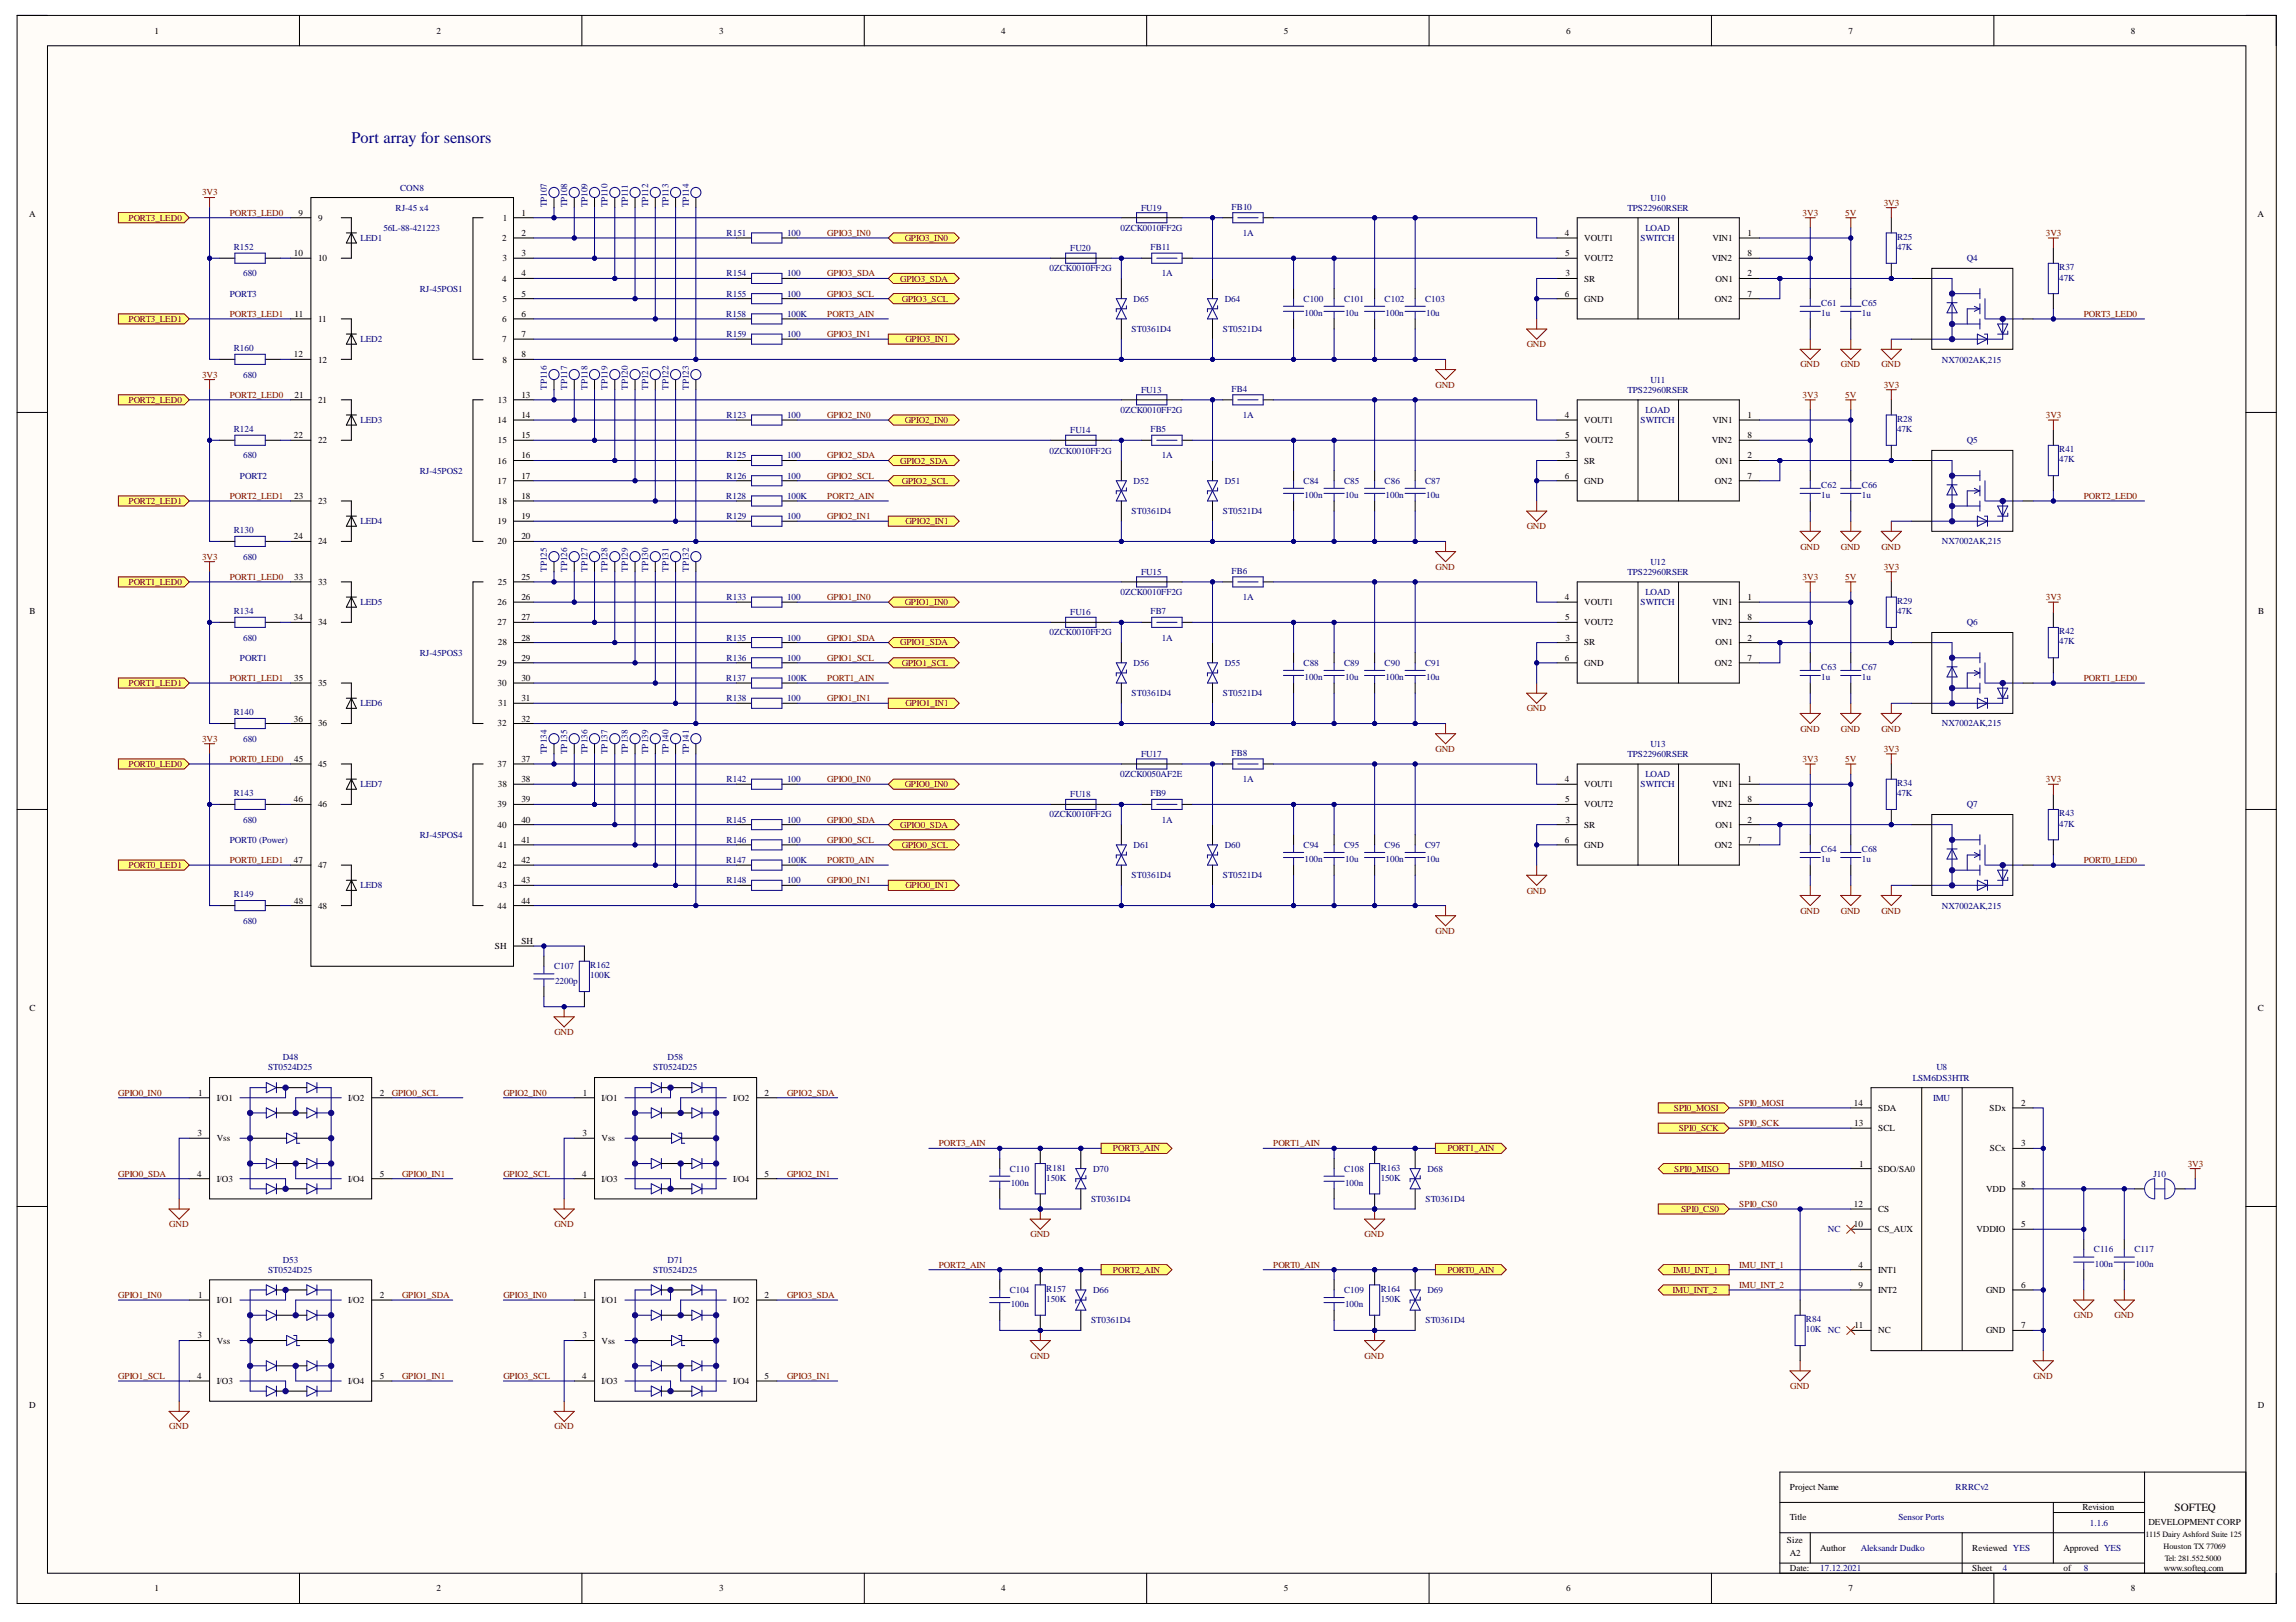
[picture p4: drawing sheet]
<svg xmlns="http://www.w3.org/2000/svg" width="297mm" height="210mm" viewBox="0 0 297 210" stroke-linecap="round" stroke-linejoin="round" font-family="sans-serif">
<defs><g id="words">
<text font-size="2.1" fill="#000080" x="45.5" y="18.5">Port array for sensors</text>
<text font-size="1.4" x="281.3" y="195.5">SOFTEQ</text>
<g font-size="1.2">
<text x="20" y="4.3">1</text>
<text x="56.5" y="4.3">2</text>
<text x="93" y="4.3">3</text>
<text x="129.5" y="4.3">4</text>
<text x="166.1" y="4.3">5</text>
<text x="202.6" y="4.3">6</text>
<text x="239.1" y="4.3">7</text>
<text x="275.7" y="4.3">8</text>
<text x="3.8" y="28.1">A</text>
<text x="38.6" y="27.9">9</text>
<text x="41.1" y="28.6">9</text>
<text x="65" y="28.6">1</text>
<text x="67.4" y="27.9">1</text>
<text x="292.1" y="28.1">A</text>
<text x="38" y="33.1">10</text>
<text x="41.1" y="33.8">10</text>
<text x="65" y="31.2">2</text>
<text x="65" y="33.8">3</text>
<text x="67.4" y="30.5">2</text>
<text x="67.4" y="33.1">3</text>
<text x="67.4" y="35.8">4</text>
<text x="202.4" y="30.5">4</text>
<text x="202.5" y="33.1">5</text>
<text x="202.5" y="35.8">3</text>
<text x="205" y="31.2">VOUT1</text>
<text x="205" y="33.8">VOUT2</text>
<text x="221.5" y="33.8">VIN2</text>
<text x="221.5" y="31.2">VIN1</text>
<text x="226.1" y="30.5">1</text>
<text x="226.1" y="35.8">2</text>
<text x="226.1" y="33.1">8</text>
<text x="38.1" y="41">11</text>
<text x="41.1" y="41.7">11</text>
<text x="65" y="36.4">4</text>
<text x="65" y="41.7">6</text>
<text x="65" y="39.1">5</text>
<text x="67.4" y="38.4">5</text>
<text x="67.4" y="41">6</text>
<text x="202.4" y="38.4">6</text>
<text x="205" y="36.4">SR</text>
<text x="205" y="39.1">GND</text>
<text x="221.8" y="39.1">ON2</text>
<text x="221.9" y="36.4">ON1</text>
<text x="226.1" y="38.4">7</text>
<text x="38" y="46.2">12</text>
<text x="41.1" y="46.9">12</text>
<text x="65" y="44.3">7</text>
<text x="65" y="46.9">8</text>
<text x="67.4" y="43.6">7</text>
<text x="67.4" y="46.2">8</text>
<text x="38.1" y="51.5">21</text>
<text x="41.1" y="52.2">21</text>
<text x="64.4" y="52.2">13</text>
<text x="67.4" y="51.5">13</text>
<text x="38" y="56.7">22</text>
<text x="41.1" y="57.4">22</text>
<text x="64.4" y="54.8">14</text>
<text x="64.4" y="57.4">15</text>
<text x="67.4" y="54.1">14</text>
<text x="67.4" y="56.7">15</text>
<text x="67.4" y="59.3">16</text>
<text x="202.4" y="54.1">4</text>
<text x="202.5" y="56.7">5</text>
<text x="202.5" y="59.3">3</text>
<text x="205" y="54.8">VOUT1</text>
<text x="205" y="57.4">VOUT2</text>
<text x="221.5" y="57.4">VIN2</text>
<text x="221.5" y="54.8">VIN1</text>
<text x="226.1" y="54.1">1</text>
<text x="226.1" y="59.3">2</text>
<text x="226.1" y="56.7">8</text>
<text x="38.1" y="64.6">23</text>
<text x="41.1" y="65.2">23</text>
<text x="64.4" y="60">16</text>
<text x="64.4" y="62.6">17</text>
<text x="64.4" y="65.2">18</text>
<text x="67.4" y="61.9">17</text>
<text x="67.4" y="64.6">18</text>
<text x="202.4" y="61.9">6</text>
<text x="205" y="60">SR</text>
<text x="205" y="62.6">GND</text>
<text x="221.8" y="62.6">ON2</text>
<text x="221.9" y="60">ON1</text>
<text x="226.1" y="61.9">7</text>
<text x="38" y="69.8">24</text>
<text x="41.1" y="70.4">24</text>
<text x="64.4" y="67.8">19</text>
<text x="64.4" y="70.4">20</text>
<text x="67.4" y="67.2">19</text>
<text x="67.4" y="69.8">20</text>
<text x="38.1" y="75">33</text>
<text x="41.1" y="75.7">33</text>
<text x="64.4" y="75.7">25</text>
<text x="67.4" y="75">25</text>
<text x="67.4" y="77.7">26</text>
<text x="202.4" y="77.7">4</text>
<text x="226.1" y="77.7">1</text>
<text x="3.8" y="79.5">B</text>
<text x="38" y="80.3">34</text>
<text x="41.1" y="80.9">34</text>
<text x="64.4" y="78.3">26</text>
<text x="64.4" y="80.9">27</text>
<text x="64.4" y="83.5">28</text>
<text x="67.4" y="80.3">27</text>
<text x="67.4" y="82.9">28</text>
<text x="202.5" y="80.3">5</text>
<text x="202.5" y="82.9">3</text>
<text x="205" y="78.3">VOUT1</text>
<text x="205" y="83.5">SR</text>
<text x="205" y="80.9">VOUT2</text>
<text x="221.5" y="80.9">VIN2</text>
<text x="221.5" y="78.3">VIN1</text>
<text x="221.9" y="83.5">ON1</text>
<text x="226.1" y="82.9">2</text>
<text x="226.1" y="80.3">8</text>
<text x="292.2" y="79.5">B</text>
<text x="38.1" y="88.1">35</text>
<text x="41.1" y="88.8">35</text>
<text x="64.4" y="86.1">29</text>
<text x="64.4" y="88.8">30</text>
<text x="67.4" y="85.5">29</text>
<text x="67.4" y="88.1">30</text>
<text x="202.4" y="85.5">6</text>
<text x="205" y="86.1">GND</text>
<text x="221.8" y="86.1">ON2</text>
<text x="226.1" y="85.5">7</text>
<text x="38" y="93.4">36</text>
<text x="41.1" y="94">36</text>
<text x="64.4" y="94">32</text>
<text x="64.4" y="91.4">31</text>
<text x="67.4" y="90.8">31</text>
<text x="67.4" y="93.4">32</text>
<text x="38.1" y="98.6">45</text>
<text x="41.1" y="99.2">45</text>
<text x="64.4" y="99.2">37</text>
<text x="64.4" y="101.9">38</text>
<text x="67.4" y="98.6">37</text>
<text x="67.4" y="101.2">38</text>
<text x="202.4" y="101.2">4</text>
<text x="205" y="101.9">VOUT1</text>
<text x="221.5" y="101.9">VIN1</text>
<text x="226.1" y="101.2">1</text>
<text x="38" y="103.8">46</text>
<text x="41.1" y="104.5">46</text>
<text x="64.4" y="104.5">39</text>
<text x="64.4" y="107.1">40</text>
<text x="67.4" y="103.8">39</text>
<text x="67.4" y="106.5">40</text>
<text x="202.5" y="103.8">5</text>
<text x="202.5" y="106.5">3</text>
<text x="205" y="107.1">SR</text>
<text x="205" y="104.5">VOUT2</text>
<text x="221.5" y="104.5">VIN2</text>
<text x="221.9" y="107.1">ON1</text>
<text x="226.1" y="106.5">2</text>
<text x="226.1" y="103.8">8</text>
<text x="38" y="111.7">47</text>
<text x="41.1" y="112.3">47</text>
<text x="64.4" y="112.3">42</text>
<text x="64.4" y="109.7">41</text>
<text x="67.4" y="109.1">41</text>
<text x="67.4" y="111.7">42</text>
<text x="202.4" y="109.1">6</text>
<text x="205" y="109.7">GND</text>
<text x="221.8" y="109.7">ON2</text>
<text x="226.1" y="109.1">7</text>
<text x="38.1" y="116.9">48</text>
<text x="41.1" y="117.6">48</text>
<text x="64.4" y="117.6">44</text>
<text x="64.4" y="115">43</text>
<text x="67.4" y="114.3">43</text>
<text x="67.4" y="116.9">44</text>
<text x="64" y="122.8">SH</text>
<text x="67.4" y="122.2">SH</text>
<text x="3.8" y="130.8">C</text>
<text x="292.1" y="130.8">C</text>
<text x="25.6" y="141.8">1</text>
<text x="28" y="142.4">I/O1</text>
<text x="45" y="142.4">I/O2</text>
<text x="49.1" y="141.8">2</text>
<text x="75.4" y="141.8">1</text>
<text x="77.8" y="142.4">I/O1</text>
<text x="94.9" y="142.4">I/O2</text>
<text x="98.9" y="141.8">2</text>
<text x="239.9" y="143.1">14</text>
<text x="243" y="143.8">SDA</text>
<text x="257.4" y="143.8">SDx</text>
<text x="261.5" y="143.1">2</text>
<text x="25.5" y="147.1">3</text>
<text x="28" y="147.7">Vss</text>
<text x="75.4" y="147.1">3</text>
<text x="77.8" y="147.7">Vss</text>
<text x="239.9" y="145.7">13</text>
<text x="243" y="146.4">SCL</text>
<text x="257.4" y="149">SCx</text>
<text x="261.5" y="148.4">3</text>
<text x="25.5" y="152.3">4</text>
<text x="28" y="152.9">I/O3</text>
<text x="45" y="152.9">I/O4</text>
<text x="49.1" y="152.3">5</text>
<text x="75.3" y="152.3">4</text>
<text x="77.8" y="152.9">I/O3</text>
<text x="94.9" y="152.9">I/O4</text>
<text x="98.9" y="152.3">5</text>
<text x="240.5" y="151">1</text>
<text x="243" y="151.6">SDO/SA0</text>
<text x="256.9" y="154.2">VDD</text>
<text x="261.5" y="153.6">8</text>
<text x="239.9" y="158.8">10</text>
<text x="239.9" y="156.2">12</text>
<text x="243" y="159.5">CS_AUX</text>
<text x="243" y="156.8">CS</text>
<text x="255.7" y="159.5">VDDIO</text>
<text x="261.5" y="158.8">5</text>
<text x="25.6" y="168">1</text>
<text x="49.1" y="168">2</text>
<text x="75.4" y="168">1</text>
<text x="98.9" y="168">2</text>
<text x="240.4" y="164.1">4</text>
<text x="240.4" y="166.7">9</text>
<text x="243" y="164.7">INT1</text>
<text x="243" y="167.3">INT2</text>
<text x="256.9" y="167.3">GND</text>
<text x="261.5" y="166.7">6</text>
<text x="25.5" y="173.2">3</text>
<text x="28" y="168.6">I/O1</text>
<text x="28" y="173.9">Vss</text>
<text x="45" y="168.6">I/O2</text>
<text x="75.4" y="173.2">3</text>
<text x="77.8" y="168.6">I/O1</text>
<text x="77.8" y="173.9">Vss</text>
<text x="94.9" y="168.6">I/O2</text>
<text x="239.9" y="171.9">11</text>
<text x="243" y="172.6">NC</text>
<text x="256.9" y="172.6">GND</text>
<text x="261.5" y="171.9">7</text>
<text x="25.5" y="178.4">4</text>
<text x="28" y="179.1">I/O3</text>
<text x="45" y="179.1">I/O4</text>
<text x="49.1" y="178.4">5</text>
<text x="75.3" y="178.4">4</text>
<text x="77.8" y="179.1">I/O3</text>
<text x="94.9" y="179.1">I/O4</text>
<text x="98.9" y="178.4">5</text>
<text x="3.8" y="182.2">D</text>
<text x="292.1" y="182.2">D</text>
<text x="231.6" y="192.8">Project Name</text>
<text x="231.6" y="196.8">Title</text>
<text x="269.4" y="195.5">Revision</text>
<text x="278" y="197.3">DEVELOPMENT CORP</text>
<text x="231.2" y="199.7">Size</text>
<text x="231.6" y="203.3">Date:</text>
<text x="231.6" y="201.4">A2</text>
<text x="235.5" y="200.7">Author</text>
<text x="255.2" y="200.7">Reviewed YES</text>
<text x="255.2" y="203.3">Sheet</text>
<text x="267" y="200.7">Approved YES</text>
<text x="267" y="203.3">of</text>
<text x="279.9" y="203.3">www.softeq.com</text>
<text x="20" y="205.9">1</text>
<text x="56.5" y="205.9">2</text>
<text x="93" y="205.9">3</text>
<text x="129.5" y="205.9">4</text>
<text x="166.1" y="205.9">5</text>
<text x="202.6" y="205.9">6</text>
<text x="239.1" y="205.9">7</text>
<text x="275.7" y="205.9">8</text>
</g>
<g font-size="1.2" fill="#800000">
<text x="16.6" y="28.6">PORT3_LED0</text>
<text x="26.1" y="25.3">3V3</text>
<text x="29.7" y="27.9">PORT3_LED0</text>
<text x="233.2" y="27.9">3V3</text>
<text x="238.7" y="27.9">5V</text>
<text x="243.7" y="26.6">3V3</text>
<text x="107" y="35.8">GPIO3_SDA</text>
<text x="107" y="30.5">GPIO3_IN0</text>
<text x="117.1" y="31.2">GPIO3_IN0</text>
<text x="264.7" y="30.5">3V3</text>
<text x="16.6" y="41.7">PORT3_LED1</text>
<text x="29.7" y="41">PORT3_LED1</text>
<text x="107" y="38.4">GPIO3_SCL</text>
<text x="107" y="41">PORT3_AIN</text>
<text x="116.5" y="36.4">GPIO3_SDA</text>
<text x="116.7" y="39.1">GPIO3_SCL</text>
<text x="269.6" y="41">PORT3_LED0</text>
<text x="107" y="43.6">GPIO3_IN1</text>
<text x="117.1" y="44.3">GPIO3_IN1</text>
<text x="197.5" y="44.9">GND</text>
<text x="232.9" y="47.5">GND</text>
<text x="238.2" y="47.5">GND</text>
<text x="243.4" y="47.5">GND</text>
<text x="16.6" y="52.2">PORT2_LED0</text>
<text x="26.1" y="48.9">3V3</text>
<text x="29.7" y="51.5">PORT2_LED0</text>
<text x="185.7" y="50.2">GND</text>
<text x="233.2" y="51.5">3V3</text>
<text x="238.7" y="51.5">5V</text>
<text x="243.7" y="50.2">3V3</text>
<text x="107" y="59.3">GPIO2_SDA</text>
<text x="107" y="54.1">GPIO2_IN0</text>
<text x="117.1" y="54.8">GPIO2_IN0</text>
<text x="264.7" y="54.1">3V3</text>
<text x="16.6" y="65.2">PORT2_LED1</text>
<text x="29.7" y="64.6">PORT2_LED1</text>
<text x="107" y="61.9">GPIO2_SCL</text>
<text x="107" y="64.6">PORT2_AIN</text>
<text x="116.5" y="60">GPIO2_SDA</text>
<text x="116.7" y="62.6">GPIO2_SCL</text>
<text x="269.6" y="64.6">PORT2_LED0</text>
<text x="107" y="67.2">GPIO2_IN1</text>
<text x="117.1" y="67.8">GPIO2_IN1</text>
<text x="197.5" y="68.5">GND</text>
<text x="232.9" y="71.1">GND</text>
<text x="238.2" y="71.1">GND</text>
<text x="243.4" y="71.1">GND</text>
<text x="16.6" y="75.7">PORT1_LED0</text>
<text x="26.1" y="72.4">3V3</text>
<text x="29.7" y="75">PORT1_LED0</text>
<text x="107" y="77.7">GPIO1_IN0</text>
<text x="185.7" y="73.7">GND</text>
<text x="233.2" y="75">3V3</text>
<text x="238.7" y="75">5V</text>
<text x="243.7" y="73.7">3V3</text>
<text x="264.7" y="77.7">3V3</text>
<text x="107" y="82.9">GPIO1_SDA</text>
<text x="116.5" y="83.5">GPIO1_SDA</text>
<text x="117.1" y="78.3">GPIO1_IN0</text>
<text x="16.6" y="88.8">PORT1_LED1</text>
<text x="29.7" y="88.1">PORT1_LED1</text>
<text x="107" y="85.5">GPIO1_SCL</text>
<text x="107" y="88.1">PORT1_AIN</text>
<text x="116.7" y="86.1">GPIO1_SCL</text>
<text x="269.6" y="88.1">PORT1_LED0</text>
<text x="26.1" y="96">3V3</text>
<text x="107" y="90.8">GPIO1_IN1</text>
<text x="117.1" y="91.4">GPIO1_IN1</text>
<text x="197.5" y="92.1">GND</text>
<text x="232.9" y="94.7">GND</text>
<text x="238.2" y="94.7">GND</text>
<text x="243.4" y="94.7">GND</text>
<text x="16.6" y="99.2">PORT0_LED0</text>
<text x="29.7" y="98.6">PORT0_LED0</text>
<text x="107" y="101.2">GPIO0_IN0</text>
<text x="117.1" y="101.9">GPIO0_IN0</text>
<text x="185.7" y="97.3">GND</text>
<text x="233.2" y="98.6">3V3</text>
<text x="238.7" y="98.6">5V</text>
<text x="243.7" y="97.3">3V3</text>
<text x="264.7" y="101.2">3V3</text>
<text x="107" y="106.5">GPIO0_SDA</text>
<text x="116.5" y="107.1">GPIO0_SDA</text>
<text x="16.6" y="112.3">PORT0_LED1</text>
<text x="29.7" y="111.7">PORT0_LED1</text>
<text x="107" y="109.1">GPIO0_SCL</text>
<text x="107" y="111.7">PORT0_AIN</text>
<text x="116.7" y="109.7">GPIO0_SCL</text>
<text x="269.6" y="111.7">PORT0_LED0</text>
<text x="107" y="114.3">GPIO0_IN1</text>
<text x="117.1" y="115">GPIO0_IN1</text>
<text x="197.5" y="115.6">GND</text>
<text x="232.9" y="118.2">GND</text>
<text x="238.2" y="118.2">GND</text>
<text x="243.4" y="118.2">GND</text>
<text x="185.7" y="120.9">GND</text>
<text x="71.7" y="134">GND</text>
<text x="15.3" y="141.8">GPIO0_IN0</text>
<text x="50.7" y="141.8">GPIO0_SCL</text>
<text x="65.1" y="141.8">GPIO2_IN0</text>
<text x="101.8" y="141.8">GPIO2_SDA</text>
<text x="216.6" y="143.8">SPI0_MOSI</text>
<text x="225" y="143.1">SPI0_MOSI</text>
<text x="121.4" y="148.4">PORT3_AIN</text>
<text x="144" y="149">PORT3_AIN</text>
<text x="164.7" y="148.4">PORT1_AIN</text>
<text x="187.2" y="149">PORT1_AIN</text>
<text x="217.2" y="146.4">SPI0_SCK</text>
<text x="225" y="145.7">SPI0_SCK</text>
<text x="15.3" y="152.3">GPIO0_SDA</text>
<text x="52" y="152.3">GPIO0_IN1</text>
<text x="65.1" y="152.3">GPIO2_SCL</text>
<text x="101.8" y="152.3">GPIO2_IN1</text>
<text x="216.6" y="151.6">SPI0_MISO</text>
<text x="225" y="151">SPI0_MISO</text>
<text x="283" y="151">3V3</text>
<text x="21.9" y="158.8">GND</text>
<text x="71.7" y="158.8">GND</text>
<text x="133.3" y="160.1">GND</text>
<text x="176.5" y="160.1">GND</text>
<text x="217.5" y="156.8">SPI0_CS0</text>
<text x="225" y="156.2">SPI0_CS0</text>
<text x="15.3" y="168">GPIO1_IN0</text>
<text x="52" y="168">GPIO1_SDA</text>
<text x="65.1" y="168">GPIO3_IN0</text>
<text x="101.8" y="168">GPIO3_SDA</text>
<text x="121.4" y="164.1">PORT2_AIN</text>
<text x="144" y="164.7">PORT2_AIN</text>
<text x="164.7" y="164.1">PORT0_AIN</text>
<text x="187.2" y="164.7">PORT0_AIN</text>
<text x="216.4" y="167.3">IMU_INT_2</text>
<text x="216.5" y="164.7">IMU_INT_1</text>
<text x="225" y="164.1">IMU_INT_1</text>
<text x="225" y="166.7">IMU_INT_2</text>
<text x="268.3" y="170.6">GND</text>
<text x="273.6" y="170.6">GND</text>
<text x="15.3" y="178.4">GPIO1_SCL</text>
<text x="52" y="178.4">GPIO1_IN1</text>
<text x="65.1" y="178.4">GPIO3_SCL</text>
<text x="101.8" y="178.4">GPIO3_IN1</text>
<text x="133.3" y="175.8">GND</text>
<text x="176.5" y="175.8">GND</text>
<text x="231.6" y="179.7">GND</text>
<text x="263.1" y="178.4">GND</text>
<text x="21.9" y="185">GND</text>
<text x="71.7" y="185">GND</text>
</g>
<g font-size="1.2" fill="#000080">
<text x="49.6" y="29.9">56L-88-421223</text>
<text x="51.2" y="27.3">RJ-45 x4</text>
<text x="51.8" y="24.7">CON8</text>
<text x="70.7" y="26.9" transform="rotate(-90 70.7 26.9)">TP107</text>
<text x="73.4" y="26.9" transform="rotate(-90 73.4 26.9)">TP108</text>
<text x="76" y="26.9" transform="rotate(-90 76 26.9)">TP109</text>
<text x="78.6" y="26.9" transform="rotate(-90 78.6 26.9)">TP110</text>
<text x="81.2" y="26.9" transform="rotate(-90 81.2 26.9)">TP111</text>
<text x="83.9" y="26.9" transform="rotate(-90 83.9 26.9)">TP112</text>
<text x="86.5" y="26.9" transform="rotate(-90 86.5 26.9)">TP113</text>
<text x="89.1" y="26.9" transform="rotate(-90 89.1 26.9)">TP114</text>
<text x="145" y="29.9">0ZCK0010FF2G</text>
<text x="147.6" y="27.3">FU19</text>
<text x="159.3" y="27.1">FB10</text>
<text x="210.5" y="27.3">TPS22960RSER</text>
<text x="212.9" y="29.9">LOAD</text>
<text x="213.5" y="26">U10</text>
<text x="30.2" y="32.4">R152</text>
<text x="31.5" y="35.8">680</text>
<text x="46.6" y="31.2">LED1</text>
<text x="94" y="35.8">R154</text>
<text x="94" y="30.5">R151</text>
<text x="101.8" y="35.8">100</text>
<text x="101.8" y="30.5">100</text>
<text x="135.8" y="35.1">0ZCK0010FF2G</text>
<text x="138.4" y="32.5">FU20</text>
<text x="148.9" y="32.4">FB11</text>
<text x="150.3" y="35.8">1A</text>
<text x="160.8" y="30.5">1A</text>
<text x="212.2" y="31.2">SWITCH</text>
<text x="245.4" y="32.4">47K</text>
<text x="245.4" y="31.1">R25</text>
<text x="254.4" y="33.8">Q4</text>
<text x="266.4" y="35">R37</text>
<text x="29.7" y="38.4">PORT3</text>
<text x="54.3" y="37.7">RJ-45POS1</text>
<text x="94" y="41">R158</text>
<text x="94" y="38.4">R155</text>
<text x="101.8" y="38.4">100</text>
<text x="101.8" y="41">100K</text>
<text x="146.7" y="39.1">D65</text>
<text x="158.5" y="39.1">D64</text>
<text x="168.6" y="39.1">C100</text>
<text x="168.8" y="40.9">100n</text>
<text x="173.9" y="39.1">C101</text>
<text x="174" y="40.9">10u</text>
<text x="179.1" y="39.1">C102</text>
<text x="179.3" y="40.9">100n</text>
<text x="184.4" y="39.1">C103</text>
<text x="184.5" y="40.9">10u</text>
<text x="235.6" y="40.9">1u</text>
<text x="235.6" y="39.6">C61</text>
<text x="240.9" y="40.9">1u</text>
<text x="240.9" y="39.6">C65</text>
<text x="266.4" y="36.3">47K</text>
<text x="30.2" y="45.4">R160</text>
<text x="46.6" y="44.3">LED2</text>
<text x="94" y="43.6">R159</text>
<text x="101.8" y="43.6">100</text>
<text x="146.4" y="43">ST0361D4</text>
<text x="158.2" y="43">ST0521D4</text>
<text x="251.2" y="46.9">NX7002AK,215</text>
<text x="31.5" y="48.9">680</text>
<text x="70.7" y="50.4" transform="rotate(-90 70.7 50.4)">TP116</text>
<text x="73.4" y="50.4" transform="rotate(-90 73.4 50.4)">TP117</text>
<text x="76" y="50.4" transform="rotate(-90 76 50.4)">TP118</text>
<text x="78.6" y="50.4" transform="rotate(-90 78.6 50.4)">TP119</text>
<text x="81.2" y="50.4" transform="rotate(-90 81.2 50.4)">TP120</text>
<text x="83.9" y="50.4" transform="rotate(-90 83.9 50.4)">TP121</text>
<text x="86.5" y="50.4" transform="rotate(-90 86.5 50.4)">TP122</text>
<text x="89.1" y="50.4" transform="rotate(-90 89.1 50.4)">TP123</text>
<text x="145" y="53.5">0ZCK0010FF2G</text>
<text x="147.6" y="50.8">FU13</text>
<text x="159.3" y="50.7">FB4</text>
<text x="210.5" y="50.8">TPS22960RSER</text>
<text x="212.9" y="53.5">LOAD</text>
<text x="213.5" y="49.5">U11</text>
<text x="30.2" y="55.9">R124</text>
<text x="31.5" y="59.3">680</text>
<text x="46.6" y="54.8">LED3</text>
<text x="94" y="59.3">R125</text>
<text x="94" y="54.1">R123</text>
<text x="101.8" y="59.3">100</text>
<text x="101.8" y="54.1">100</text>
<text x="135.8" y="58.7">0ZCK0010FF2G</text>
<text x="138.4" y="56.1">FU14</text>
<text x="148.9" y="55.9">FB5</text>
<text x="150.3" y="59.3">1A</text>
<text x="160.8" y="54.1">1A</text>
<text x="212.2" y="54.8">SWITCH</text>
<text x="245.4" y="55.9">47K</text>
<text x="245.4" y="54.6">R28</text>
<text x="254.4" y="57.4">Q5</text>
<text x="266.4" y="59.8">47K</text>
<text x="266.4" y="58.5">R41</text>
<text x="31" y="61.9">PORT2</text>
<text x="54.3" y="61.3">RJ-45POS2</text>
<text x="94" y="64.6">R128</text>
<text x="94" y="61.9">R126</text>
<text x="101.8" y="61.9">100</text>
<text x="101.8" y="64.6">100K</text>
<text x="146.7" y="62.6">D52</text>
<text x="158.5" y="62.6">D51</text>
<text x="168.6" y="62.6">C84</text>
<text x="168.8" y="64.4">100n</text>
<text x="173.9" y="62.6">C85</text>
<text x="174" y="64.4">10u</text>
<text x="179.1" y="62.6">C86</text>
<text x="179.3" y="64.4">100n</text>
<text x="184.4" y="62.6">C87</text>
<text x="184.5" y="64.4">10u</text>
<text x="235.6" y="64.4">1u</text>
<text x="235.6" y="63.1">C62</text>
<text x="240.9" y="64.4">1u</text>
<text x="240.9" y="63.1">C66</text>
<text x="30.2" y="69">R130</text>
<text x="46.6" y="67.8">LED4</text>
<text x="94" y="67.2">R129</text>
<text x="101.8" y="67.2">100</text>
<text x="146.4" y="66.5">ST0361D4</text>
<text x="158.2" y="66.5">ST0521D4</text>
<text x="251.2" y="70.4">NX7002AK,215</text>
<text x="31.5" y="72.4">680</text>
<text x="70.7" y="74" transform="rotate(-90 70.7 74)">TP125</text>
<text x="73.4" y="74" transform="rotate(-90 73.4 74)">TP126</text>
<text x="76" y="74" transform="rotate(-90 76 74)">TP127</text>
<text x="78.6" y="74" transform="rotate(-90 78.6 74)">TP128</text>
<text x="81.2" y="74" transform="rotate(-90 81.2 74)">TP129</text>
<text x="83.9" y="74" transform="rotate(-90 83.9 74)">TP130</text>
<text x="86.5" y="74" transform="rotate(-90 86.5 74)">TP131</text>
<text x="89.1" y="74" transform="rotate(-90 89.1 74)">TP132</text>
<text x="94" y="77.7">R133</text>
<text x="101.8" y="77.7">100</text>
<text x="145" y="77">0ZCK0010FF2G</text>
<text x="147.6" y="74.4">FU15</text>
<text x="159.3" y="74.2">FB6</text>
<text x="160.8" y="77.7">1A</text>
<text x="210.5" y="74.4">TPS22960RSER</text>
<text x="212.9" y="77">LOAD</text>
<text x="213.5" y="73.1">U12</text>
<text x="30.2" y="79.5">R134</text>
<text x="31.5" y="82.9">680</text>
<text x="46.6" y="78.3">LED5</text>
<text x="94" y="82.9">R135</text>
<text x="101.8" y="82.9">100</text>
<text x="135.8" y="82.2">0ZCK0010FF2G</text>
<text x="138.4" y="79.6">FU16</text>
<text x="148.9" y="79.5">FB7</text>
<text x="150.3" y="82.9">1A</text>
<text x="212.2" y="78.3">SWITCH</text>
<text x="245.4" y="79.5">47K</text>
<text x="245.4" y="78.2">R29</text>
<text x="254.4" y="80.9">Q6</text>
<text x="266.4" y="83.4">47K</text>
<text x="266.4" y="82.1">R42</text>
<text x="31" y="85.5">PORT1</text>
<text x="54.3" y="84.8">RJ-45POS3</text>
<text x="94" y="88.1">R137</text>
<text x="94" y="85.5">R136</text>
<text x="101.8" y="85.5">100</text>
<text x="101.8" y="88.1">100K</text>
<text x="146.7" y="86.1">D56</text>
<text x="158.5" y="86.1">D55</text>
<text x="168.6" y="86.1">C88</text>
<text x="168.8" y="88">100n</text>
<text x="173.9" y="86.1">C89</text>
<text x="174" y="88">10u</text>
<text x="179.1" y="86.1">C90</text>
<text x="179.3" y="88">100n</text>
<text x="184.4" y="86.1">C91</text>
<text x="184.5" y="88">10u</text>
<text x="235.6" y="88">1u</text>
<text x="235.6" y="86.7">C63</text>
<text x="240.9" y="88">1u</text>
<text x="240.9" y="86.7">C67</text>
<text x="30.2" y="92.6">R140</text>
<text x="31.5" y="96">680</text>
<text x="46.6" y="91.4">LED6</text>
<text x="94" y="90.8">R138</text>
<text x="101.8" y="90.8">100</text>
<text x="146.4" y="90.1">ST0361D4</text>
<text x="158.2" y="90.1">ST0521D4</text>
<text x="251.2" y="94">NX7002AK,215</text>
<text x="46.6" y="101.9">LED7</text>
<text x="70.7" y="97.6" transform="rotate(-90 70.7 97.6)">TP134</text>
<text x="73.4" y="97.6" transform="rotate(-90 73.4 97.6)">TP135</text>
<text x="76" y="97.6" transform="rotate(-90 76 97.6)">TP136</text>
<text x="78.6" y="97.6" transform="rotate(-90 78.6 97.6)">TP137</text>
<text x="81.2" y="97.6" transform="rotate(-90 81.2 97.6)">TP138</text>
<text x="83.9" y="97.6" transform="rotate(-90 83.9 97.6)">TP139</text>
<text x="86.5" y="97.6" transform="rotate(-90 86.5 97.6)">TP140</text>
<text x="89.1" y="97.6" transform="rotate(-90 89.1 97.6)">TP141</text>
<text x="94" y="101.2">R142</text>
<text x="101.8" y="101.2">100</text>
<text x="144.9" y="100.6">0ZCK0050AF2E</text>
<text x="147.6" y="97.9">FU17</text>
<text x="159.3" y="97.8">FB8</text>
<text x="160.8" y="101.2">1A</text>
<text x="210.5" y="97.9">TPS22960RSER</text>
<text x="212.2" y="101.9">SWITCH</text>
<text x="212.9" y="100.6">LOAD</text>
<text x="213.5" y="96.6">U13</text>
<text x="245.4" y="101.7">R34</text>
<text x="30.2" y="103">R143</text>
<text x="31.5" y="106.5">680</text>
<text x="94" y="106.5">R145</text>
<text x="101.8" y="106.5">100</text>
<text x="135.8" y="105.8">0ZCK0010FF2G</text>
<text x="138.4" y="103.2">FU18</text>
<text x="148.9" y="103">FB9</text>
<text x="150.3" y="106.5">1A</text>
<text x="245.4" y="103">47K</text>
<text x="254.4" y="104.5">Q7</text>
<text x="266.4" y="107">47K</text>
<text x="266.4" y="105.7">R43</text>
<text x="29.7" y="109.1">PORT0 (Power)</text>
<text x="54.3" y="108.4">RJ-45POS4</text>
<text x="94" y="111.7">R147</text>
<text x="94" y="109.1">R146</text>
<text x="101.8" y="109.1">100</text>
<text x="101.8" y="111.7">100K</text>
<text x="146.4" y="113.6">ST0361D4</text>
<text x="146.7" y="109.7">D61</text>
<text x="158.2" y="113.6">ST0521D4</text>
<text x="158.5" y="109.7">D60</text>
<text x="168.6" y="109.7">C94</text>
<text x="168.8" y="111.6">100n</text>
<text x="173.9" y="109.7">C95</text>
<text x="174" y="111.6">10u</text>
<text x="179.1" y="109.7">C96</text>
<text x="179.3" y="111.6">100n</text>
<text x="184.4" y="109.7">C97</text>
<text x="184.5" y="111.6">10u</text>
<text x="235.6" y="111.6">1u</text>
<text x="235.6" y="110.3">C64</text>
<text x="240.9" y="111.6">1u</text>
<text x="240.9" y="110.3">C68</text>
<text x="30.2" y="116.1">R149</text>
<text x="31.5" y="119.6">680</text>
<text x="46.6" y="115">LED8</text>
<text x="94" y="114.3">R148</text>
<text x="101.8" y="114.3">100</text>
<text x="251.2" y="117.6">NX7002AK,215</text>
<text x="71.7" y="125.4">C107</text>
<text x="76.4" y="125.3">R162</text>
<text x="71.8" y="127.3">2200p</text>
<text x="76.4" y="126.6">100K</text>
<text x="36.6" y="137.2">D48</text>
<text x="86.4" y="137.2">D58</text>
<text x="34.7" y="138.5">ST0524D25</text>
<text x="84.5" y="138.5">ST0524D25</text>
<text x="247.5" y="139.8">LSM6DS3HTR</text>
<text x="250.1" y="142.4">IMU</text>
<text x="250.5" y="138.5">U8</text>
<text x="130.6" y="151.6">C110</text>
<text x="130.8" y="153.4">100n</text>
<text x="135.4" y="152.8">150K</text>
<text x="135.4" y="151.5">R181</text>
<text x="141.2" y="155.5">ST0361D4</text>
<text x="141.4" y="151.6">D70</text>
<text x="173.9" y="151.6">C108</text>
<text x="174" y="153.4">100n</text>
<text x="178.6" y="152.8">150K</text>
<text x="178.6" y="151.5">R163</text>
<text x="184.4" y="155.5">ST0361D4</text>
<text x="184.7" y="151.6">D68</text>
<text x="278.6" y="152.3">J10</text>
<text x="236.5" y="159.5">NC</text>
<text x="34.7" y="164.7">ST0524D25</text>
<text x="36.6" y="163.4">D53</text>
<text x="84.5" y="164.7">ST0524D25</text>
<text x="86.4" y="163.4">D71</text>
<text x="130.6" y="167.3">C104</text>
<text x="135.4" y="167.2">R157</text>
<text x="141.4" y="167.3">D66</text>
<text x="173.9" y="167.3">C109</text>
<text x="178.6" y="167.2">R164</text>
<text x="184.7" y="167.3">D69</text>
<text x="270.9" y="162.1">C116</text>
<text x="271" y="163.9">100n</text>
<text x="276.1" y="162.1">C117</text>
<text x="276.3" y="163.9">100n</text>
<text x="130.8" y="169.1">100n</text>
<text x="135.4" y="168.5">150K</text>
<text x="141.2" y="171.3">ST0361D4</text>
<text x="174" y="169.1">100n</text>
<text x="178.6" y="168.5">150K</text>
<text x="184.4" y="171.3">ST0361D4</text>
<text x="233.6" y="172.4">10K</text>
<text x="233.6" y="171.1">R84</text>
<text x="236.5" y="172.6">NC</text>
<text x="245.6" y="196.8">Sensor Ports</text>
<text x="253" y="192.8">RRRCv2</text>
<text x="270.4" y="197.4">1.1.6</text>
<text x="235.5" y="203.3">17.12.2021</text>
<text x="240.7" y="200.7">Aleksandr Dudko</text>
<text x="259.1" y="203.3">4</text>
<text x="269.6" y="203.3">8</text>
</g>
<g font-size="1.1">
<text x="277.6" y="198.9">1115 Dairy Ashford Suite 125</text>
<text x="279.9" y="200.4">Houston TX 77069</text>
<text x="280.1" y="202">Tel: 281.552.5000</text>
</g>
</g></defs>
<path d="M2.2 2h292.3v205.5h-292.3z" fill-rule="evenodd" fill="#fffcf8"/>
<path d="M2.2 2h292.3v205.5h-292.3z" fill="none" stroke="#000" stroke-width=".13"/>
<path d="M6.1 5.9h284.5v197.7h-284.5z" fill-rule="evenodd" fill="#fffcf8"/>
<g fill="none" stroke="#000" stroke-width=".13">
<path d="M2.2 2h3.9M6.1 5.9h284.5v197.7h-284.5zM38.7 2v3.9M75.3 2v3.9M111.8 2v3.9M148.3 2v3.9M184.9 2v3.9M221.4 2v3.9M258 2v3.9M290.6 2h3.9v3.9M2.2 53.4h3.9M290.6 53.4h3.9"/>
<path d="M2.2 104.8h3.9M290.6 104.8h3.9M2.2 156.1h3.9M290.6 156.1h3.9M230.3 190.5h60.3v13.1h-60.3zM230.3 194.4h47.1M230.3 198.4h47.1M234.2 198.4v3.9M253.9 198.4v5.2M265.6 194.4v7.9M265.6 195.7h11.8M277.4 190.5v13.1"/>
<path d="M38.7 203.6v3.9M75.3 203.6v3.9M111.8 203.6v3.9M148.3 203.6v3.9M184.9 203.6v3.9M221.4 203.6v3.9M230.3 202.3h47.1M258 203.6v3.9M294.5 203.6v3.9"/>
</g>
<path d="M71.7 131.6h2.6l-1.3 1.3zM73 130.3v1.3" fill="none" stroke="#800000" stroke-width=".13"/>
<circle cx="73" cy="130.3" r=".26" fill="#000080"/>
<circle cx="73" cy="130.3" r=".26" fill="none" stroke="#000080" stroke-width=".13"/>
<path d="M128 168.6h2.7M128 167.9h2.7M129.3 166.9v1M129.3 168.6v1" fill="none" stroke="#11037f" stroke-width=".13"/>
<path d="M129.3 165.6v1.3M129.3 169.6v1.3" fill="none" stroke="#000" stroke-width=".13"/>
<circle cx="134.6" cy="172.2" r=".26" fill="#000080"/>
<circle cx="134.6" cy="172.2" r=".26" fill="none" stroke="#000080" stroke-width=".13"/>
<circle cx="134.6" cy="164.3" r=".26" fill="#000080"/>
<circle cx="134.6" cy="164.3" r=".26" fill="none" stroke="#000080" stroke-width=".13"/>
<path d="M134.6 170.2v2" fill="none" stroke="#000" stroke-width=".13"/>
<circle cx="134.6" cy="172.2" r=".26" fill="#000080"/>
<circle cx="134.6" cy="172.2" r=".26" fill="none" stroke="#000080" stroke-width=".13"/>
<path d="M134.6 164.3v2" fill="none" stroke="#000" stroke-width=".13"/>
<circle cx="134.6" cy="164.3" r=".26" fill="#000080"/>
<circle cx="134.6" cy="164.3" r=".26" fill="none" stroke="#000080" stroke-width=".13"/>
<path d="M133.9 166.3h1.3v3.9h-1.3z" fill="none" stroke="#11037f" stroke-width=".13"/>
<path d="M133.3 173.5h2.6l-1.3 1.3zM134.6 172.2v1.3" fill="none" stroke="#800000" stroke-width=".13"/>
<circle cx="134.6" cy="172.2" r=".26" fill="#000080"/>
<circle cx="134.6" cy="172.2" r=".26" fill="none" stroke="#000080" stroke-width=".13"/>
<path d="M171.3 152.9h2.6M171.3 152.2h2.6M172.6 151.2v.9M172.6 152.9v.9" fill="none" stroke="#11037f" stroke-width=".13"/>
<path d="M172.6 149.9v1.3M172.6 153.8v1.4" fill="none" stroke="#000" stroke-width=".13"/>
<circle cx="177.8" cy="156.5" r=".26" fill="#000080"/>
<circle cx="177.8" cy="156.5" r=".26" fill="none" stroke="#000080" stroke-width=".13"/>
<circle cx="177.8" cy="148.6" r=".26" fill="#000080"/>
<circle cx="177.8" cy="148.6" r=".26" fill="none" stroke="#000080" stroke-width=".13"/>
<path d="M177.8 154.5v2" fill="none" stroke="#000" stroke-width=".13"/>
<circle cx="177.8" cy="156.5" r=".26" fill="#000080"/>
<circle cx="177.8" cy="156.5" r=".26" fill="none" stroke="#000080" stroke-width=".13"/>
<path d="M177.8 148.6v2" fill="none" stroke="#000" stroke-width=".13"/>
<circle cx="177.8" cy="148.6" r=".26" fill="#000080"/>
<circle cx="177.8" cy="148.6" r=".26" fill="none" stroke="#000080" stroke-width=".13"/>
<path d="M177.2 150.6h1.3v3.9h-1.3z" fill="none" stroke="#11037f" stroke-width=".13"/>
<path d="M176.5 157.8h2.7l-1.4 1.3zM177.8 156.5v1.3" fill="none" stroke="#800000" stroke-width=".13"/>
<circle cx="177.8" cy="156.5" r=".26" fill="#000080"/>
<circle cx="177.8" cy="156.5" r=".26" fill="none" stroke="#000080" stroke-width=".13"/>
<path d="M171.3 168.6h2.6M171.3 167.9h2.6M172.6 166.9v1M172.6 168.6v1" fill="none" stroke="#11037f" stroke-width=".13"/>
<path d="M172.6 165.6v1.3M172.6 169.6v1.3" fill="none" stroke="#000" stroke-width=".13"/>
<circle cx="177.8" cy="172.2" r=".26" fill="#000080"/>
<circle cx="177.8" cy="172.2" r=".26" fill="none" stroke="#000080" stroke-width=".13"/>
<circle cx="177.8" cy="164.3" r=".26" fill="#000080"/>
<circle cx="177.8" cy="164.3" r=".26" fill="none" stroke="#000080" stroke-width=".13"/>
<path d="M177.8 170.2v2" fill="none" stroke="#000" stroke-width=".13"/>
<circle cx="177.8" cy="172.2" r=".26" fill="#000080"/>
<circle cx="177.8" cy="172.2" r=".26" fill="none" stroke="#000080" stroke-width=".13"/>
<path d="M177.8 164.3v2" fill="none" stroke="#000" stroke-width=".13"/>
<circle cx="177.8" cy="164.3" r=".26" fill="#000080"/>
<circle cx="177.8" cy="164.3" r=".26" fill="none" stroke="#000080" stroke-width=".13"/>
<path d="M177.2 166.3h1.3v3.9h-1.3z" fill="none" stroke="#11037f" stroke-width=".13"/>
<path d="M176.5 173.5h2.7l-1.4 1.3zM177.8 172.2v1.3" fill="none" stroke="#800000" stroke-width=".13"/>
<circle cx="177.8" cy="172.2" r=".26" fill="#000080"/>
<circle cx="177.8" cy="172.2" r=".26" fill="none" stroke="#000080" stroke-width=".13"/>
<path d="M128 152.9h2.7M128 152.2h2.7M129.3 151.2v.9M129.3 152.9v.9" fill="none" stroke="#11037f" stroke-width=".13"/>
<path d="M129.3 149.9v1.3M129.3 153.8v1.4" fill="none" stroke="#000" stroke-width=".13"/>
<circle cx="134.6" cy="156.5" r=".26" fill="#000080"/>
<circle cx="134.6" cy="156.5" r=".26" fill="none" stroke="#000080" stroke-width=".13"/>
<circle cx="134.6" cy="148.6" r=".26" fill="#000080"/>
<circle cx="134.6" cy="148.6" r=".26" fill="none" stroke="#000080" stroke-width=".13"/>
<path d="M134.6 154.5v2" fill="none" stroke="#000" stroke-width=".13"/>
<circle cx="134.6" cy="156.5" r=".26" fill="#000080"/>
<circle cx="134.6" cy="156.5" r=".26" fill="none" stroke="#000080" stroke-width=".13"/>
<path d="M134.6 148.6v2" fill="none" stroke="#000" stroke-width=".13"/>
<circle cx="134.6" cy="148.6" r=".26" fill="#000080"/>
<circle cx="134.6" cy="148.6" r=".26" fill="none" stroke="#000080" stroke-width=".13"/>
<path d="M133.9 150.6h1.3v3.9h-1.3z" fill="none" stroke="#11037f" stroke-width=".13"/>
<path d="M133.3 157.8h2.6l-1.3 1.3zM134.6 156.5v1.3" fill="none" stroke="#800000" stroke-width=".13"/>
<circle cx="134.6" cy="156.5" r=".26" fill="#000080"/>
<circle cx="134.6" cy="156.5" r=".26" fill="none" stroke="#000080" stroke-width=".13"/>
<path d="M69.1 126.7h2.6M69.1 126h2.6M70.4 125v1M70.4 126.7v1M74.9 124.4h1.4v3.9h-1.4z" fill="none" stroke="#11037f" stroke-width=".13"/>
<path d="M70.4 123.7v1.3M70.4 127.7v1.3M75.6 122.4v2M75.6 128.3v2" fill="none" stroke="#000" stroke-width=".13"/>
<path d="M185.7 148h8.5l.7 .6-.7 .7h-8.5z" fill-rule="evenodd" fill="#ffff80"/>
<path d="M185.7 148h8.5l.7 .6-.7 .7h-8.5z" fill="none" stroke="#800000" stroke-width=".13"/>
<path d="M185.7 163.7h8.5l.7 .6-.7 .7h-8.5z" fill-rule="evenodd" fill="#ffff80"/>
<path d="M185.7 163.7h8.5l.7 .6-.7 .7h-8.5z" fill="none" stroke="#800000" stroke-width=".13"/>
<path d="M142.5 163.7h8.5l.6 .6-.6 .7h-8.5z" fill-rule="evenodd" fill="#ffff80"/>
<path d="M142.5 163.7h8.5l.6 .6-.6 .7h-8.5z" fill="none" stroke="#800000" stroke-width=".13"/>
<path d="M142.5 148h8.5l.6 .6-.6 .7h-8.5z" fill-rule="evenodd" fill="#ffff80"/>
<path d="M142.5 148h8.5l.6 .6-.6 .7h-8.5z" fill="none" stroke="#800000" stroke-width=".13"/>
<circle cx="139.8" cy="164.3" r=".26" fill="#000080"/>
<circle cx="139.8" cy="164.3" r=".26" fill="none" stroke="#000080" stroke-width=".13"/>
<path d="M139.8 164.3v2.6M139.8 169.6v2.6" fill="none" stroke="#000" stroke-width=".13"/>
<circle cx="139.8" cy="164.3" r=".26" fill="#000080"/>
<circle cx="139.8" cy="164.3" r=".26" fill="none" stroke="#000080" stroke-width=".13"/>
<path d="M139.2 166.9h1.3l-1.3 2.7h1.3zM140.5 167.9v.3h-1.3v.4" fill="none" stroke="#11037f" stroke-width=".13"/>
<circle cx="183.1" cy="148.6" r=".26" fill="#000080"/>
<circle cx="183.1" cy="148.6" r=".26" fill="none" stroke="#000080" stroke-width=".13"/>
<path d="M183.1 148.6v2.6M183.1 153.9v2.6" fill="none" stroke="#000" stroke-width=".13"/>
<circle cx="183.1" cy="148.6" r=".26" fill="#000080"/>
<circle cx="183.1" cy="148.6" r=".26" fill="none" stroke="#000080" stroke-width=".13"/>
<path d="M182.4 151.2h1.3l-1.3 2.7h1.3zM183.7 152.1v.4h-1.3v.4" fill="none" stroke="#11037f" stroke-width=".13"/>
<circle cx="183.1" cy="164.3" r=".26" fill="#000080"/>
<circle cx="183.1" cy="164.3" r=".26" fill="none" stroke="#000080" stroke-width=".13"/>
<path d="M183.1 164.3v2.6M183.1 169.6v2.6" fill="none" stroke="#000" stroke-width=".13"/>
<circle cx="183.1" cy="164.3" r=".26" fill="#000080"/>
<circle cx="183.1" cy="164.3" r=".26" fill="none" stroke="#000080" stroke-width=".13"/>
<path d="M182.4 166.9h1.3l-1.3 2.7h1.3zM183.7 167.9v.3h-1.3v.4" fill="none" stroke="#11037f" stroke-width=".13"/>
<circle cx="139.8" cy="148.6" r=".26" fill="#000080"/>
<circle cx="139.8" cy="148.6" r=".26" fill="none" stroke="#000080" stroke-width=".13"/>
<path d="M139.8 148.6v2.6M139.8 153.8v2.7" fill="none" stroke="#000" stroke-width=".13"/>
<circle cx="139.8" cy="148.6" r=".26" fill="#000080"/>
<circle cx="139.8" cy="148.6" r=".26" fill="none" stroke="#000080" stroke-width=".13"/>
<g fill="none" stroke="#11037f" stroke-width=".13">
<path d="M31 152.5h5.9v1.3M31 147.3h1.4M32.4 150.6h2.1M32.5 144h2M34.5 140.8h-2.1v13h2.1M34.5 140.1l1.3 .7-1.3 .6zM34.5 143.4l1.3 .6-1.3 .7zM34.5 149.9l1.3 .7-1.3 .6zM34.5 153.2l1.3 .6-1.3 .7zM35.8 140.1v1.3M35.8 143.4v1.3M35.8 149.9v1.3"/>
<path d="M35.8 153.2v1.3M36.9 140.8v1.3h-5.9M37.1 146.6l1.3 .7-1.3 .7zM38 146.6h.4v1.4h.4M38.3 150.6v1.9h5.9M39.7 140.1l1.3 .7-1.3 .6zM39.7 143.4l1.3 .6-1.3 .7zM39.7 149.9l1.3 .7-1.3 .6zM39.7 153.2l1.3 .6-1.3 .7zM40.9 140.8h1.9v13h-1.9M40.9 150.6h1.9M40.9 144h1.9"/>
<path d="M41 140.1v1.3M41 143.4v1.3M41 149.9v1.3M41 153.2v1.3M44.2 142.1h-5.9v1.9M80.8 152.5h5.9v1.3M80.8 147.3h1.4M82.2 150.6h2.1M82.3 144h2M84.3 140.8h-2.1v13h2.1M84.3 140.1l1.3 .7-1.3 .6zM84.3 143.4l1.3 .6-1.3 .7z"/>
<path d="M84.3 149.9l1.3 .7-1.3 .6zM84.3 153.2l1.3 .6-1.3 .7zM85.6 140.1v1.3M85.6 143.4v1.3M85.6 149.9v1.3M85.6 153.2v1.3M86.7 140.8v1.3h-5.9M86.9 146.6l1.3 .7-1.3 .7zM87.8 146.6h.4v1.4h.4M88.1 150.6v1.9h5.9M89.5 140.1l1.3 .7-1.3 .6zM89.5 143.4l1.3 .6-1.3 .7z"/>
<path d="M89.5 149.9l1.3 .7-1.3 .6zM89.5 153.2l1.3 .6-1.3 .7zM90.7 140.8h1.9v13h-1.9M90.7 150.6h1.9M90.7 144h1.9M90.8 140.1v1.3M90.8 143.4v1.3M90.8 149.9v1.3M90.8 153.2v1.3M94 142.1h-5.9v1.9M139.2 151.2h1.3l-1.3 2.6h1.3zM140.5 152.1v.4h-1.3v.4"/>
<path d="M31 173.5h1.4M31 178.7h5.9v1.3M32.4 166.9h2.1M32.4 166.9v13.1h2.1M32.4 176.8h2.1M32.5 170.2h2M34.5 166.3l1.3 .6-1.3 .7zM34.5 169.6l1.3 .6-1.3 .7zM34.5 176.1l1.3 .7-1.3 .6zM34.5 179.4l1.3 .6-1.3 .7zM35.8 166.3v1.3M35.8 169.6v1.3"/>
<path d="M35.8 176.1v1.3M35.8 179.4v1.3M36.9 166.9v1.3h-5.9M37.1 172.8l1.3 .7-1.3 .6zM38 172.8h.4v1.3h.4M38.3 176.8v1.9h5.8M39.7 166.3l1.3 .6-1.3 .7zM39.7 169.6l1.3 .6-1.3 .7zM39.7 176.1l1.3 .7-1.3 .6zM39.7 179.4l1.3 .6-1.3 .7zM40.9 166.9h1.9v13.1h-1.9M40.9 170.2h1.9"/>
<path d="M40.9 176.8h1.9M41 166.3v1.3M41 169.6v1.3M41 176.1v1.3M41 179.4v1.3M44.2 168.2h-5.9v2M80.9 173.5h1.3M80.9 178.7h5.9v1.3M82.2 176.8h2.1M82.3 170.2h2M84.3 166.9h-2.1v13.1h2.1M84.3 166.3l1.3 .6-1.3 .7z"/>
<path d="M84.3 169.6l1.3 .6-1.3 .7zM84.3 176.1l1.3 .7-1.3 .6zM84.3 179.4l1.3 .6-1.3 .7zM85.6 166.3v1.3M85.6 169.6v1.3M85.6 176.1v1.3M85.6 179.4v1.3M86.7 166.9v1.3h-5.9M86.9 172.8l1.3 .7-1.3 .6zM87.8 172.8h.4v1.3h.4M88.1 176.8v1.9h5.9M89.5 166.3l1.3 .6-1.3 .7z"/>
<path d="M89.5 169.6l1.3 .6-1.3 .7zM89.5 176.1l1.3 .7-1.3 .6zM89.5 179.4l1.3 .6-1.3 .7zM90.7 166.9h1.9M90.7 170.2h1.9M90.7 176.8h2M90.8 166.3v1.3M90.8 169.6v1.3M90.8 176.1v1.3M90.8 179.4v1.3M92.7 166.9v13.1h-2M94 168.2h-5.9v2"/>
<path d="M232.2 170.2h1.3v3.9h-1.3zM268.3 163.3h2.6M268.3 162.7h2.6M269.6 161.7v.9M269.6 163.4v.9M273.5 163.3h2.6M273.5 162.7h2.6M274.8 161.7v.9M274.8 163.4v.9"/>
</g>
<g fill="none" stroke="#800000" stroke-width=".13">
<path d="M21.9 156.5h2.6l-1.3 1.3zM23.2 155.2v1.3M71.7 156.5h2.6l-1.3 1.3zM73 155.2v1.3M283.3 151.2h1.4M284 151.2v1.3M231.6 177.4h2.6l-1.3 1.3zM232.9 176.1v1.3M263 176.1h2.6l-1.3 1.3zM264.3 174.8v1.3M268.3 168.2h2.6l-1.3 1.4zM269.6 166.9v1.3"/>
<path d="M273.5 168.2h2.6l-1.3 1.4zM274.8 166.9v1.3M21.9 182.6h2.6l-1.3 1.4zM23.2 181.3v1.3M71.7 182.6h2.6l-1.3 1.4zM73 181.3v1.3"/>
</g>
<g fill="none" stroke="#000" stroke-width=".13">
<path d="M27.1 139.4h21v15.8h-21zM76.9 139.4h21v15.8h-21zM24.5 142.1h2.6M24.5 147.3h2.6M24.5 152.5h2.6M32.4 147.3h4.7M35.8 140.8h3.9M35.8 144h3.9M35.8 153.8h3.9M35.8 150.6h3.9M38.4 147.3h4.4M48.1 142.1h2.6"/>
<path d="M48.1 152.5h2.6M74.3 142.1h2.6M74.3 147.3h2.6M74.3 152.5h2.6M82.2 147.3h4.7M85.6 140.8h3.9M85.6 144h3.9M85.6 153.8h3.9M85.6 150.6h3.9M88.2 147.3h4.4M97.9 142.1h2.6M97.9 152.5h2.6"/>
<path d="M239.4 151.2h2.7M239.4 143.4h2.7M239.4 159.1h2.7M239.4 156.5h2.7M239.4 146h2.7M242.1 140.8h18.3v34h-18.3zM248.6 140.8v34M253.9 140.8v34M260.4 153.9h2.6M260.4 143.4h2.6M260.4 148.6h2.6M260.4 159.1h2.6"/>
<path d="M24.5 168.2h2.6M24.5 173.5h2.6M24.5 178.7h2.6M27.1 165.6h21v15.7h-21zM32.4 173.5h4.7M35.8 166.9h3.9M35.8 170.2h3.9M35.8 176.8h3.9M38.4 173.5h4.4M48.1 168.2h2.6M48.1 178.7h2.6M74.3 168.2h2.6"/>
<path d="M74.3 173.5h2.6M74.3 178.7h2.6M76.9 165.6h21v15.7h-21zM82.2 173.5h4.7M85.6 166.9h3.9M85.6 170.2h3.9M85.6 176.8h3.9M88.2 173.5h4.5M97.9 168.2h2.6M97.9 178.7h2.6M232.9 168.2v2M232.9 174.1v2"/>
<path d="M239.4 166.9h2.7M239.4 164.3h2.7M239.4 172.2h2.7M260.4 166.9h2.6M260.4 172.2h2.6M269.6 160.4v1.3M269.6 164.3v1.3M274.8 160.4v1.3M274.8 164.3v1.3M35.8 180h3.9M85.6 180h3.9"/>
</g>
<g fill="none" stroke="#11037f" stroke-width=".39">
<circle cx="32.4" cy="144" r=".21"/>
<circle cx="32.4" cy="147.3" r=".21"/>
<circle cx="32.4" cy="150.6" r=".21"/>
<circle cx="36.9" cy="140.8" r=".21"/>
<circle cx="36.9" cy="153.8" r=".21"/>
<circle cx="38.3" cy="144" r=".21"/>
<circle cx="38.3" cy="150.6" r=".21"/>
<circle cx="42.8" cy="144" r=".21"/>
<circle cx="42.8" cy="147.3" r=".21"/>
<circle cx="42.8" cy="150.6" r=".21"/>
<circle cx="82.2" cy="144" r=".21"/>
<circle cx="82.2" cy="147.3" r=".21"/>
<circle cx="82.2" cy="150.6" r=".21"/>
<circle cx="86.7" cy="140.8" r=".21"/>
<circle cx="86.7" cy="153.8" r=".21"/>
<circle cx="88.1" cy="144" r=".21"/>
<circle cx="88.1" cy="150.6" r=".21"/>
<circle cx="92.6" cy="144" r=".21"/>
<circle cx="92.6" cy="147.3" r=".21"/>
<circle cx="92.6" cy="150.6" r=".21"/>
<circle cx="32.4" cy="170.2" r=".21"/>
<circle cx="32.4" cy="173.5" r=".21"/>
<circle cx="32.4" cy="176.8" r=".21"/>
<circle cx="36.9" cy="166.9" r=".21"/>
<circle cx="38.3" cy="170.2" r=".21"/>
<circle cx="38.3" cy="176.8" r=".21"/>
<circle cx="42.8" cy="170.2" r=".21"/>
<circle cx="42.8" cy="173.5" r=".21"/>
<circle cx="42.8" cy="176.8" r=".21"/>
<circle cx="82.2" cy="170.2" r=".21"/>
<circle cx="82.2" cy="173.5" r=".21"/>
<circle cx="82.2" cy="176.8" r=".21"/>
<circle cx="86.7" cy="166.9" r=".21"/>
<circle cx="88.1" cy="170.2" r=".21"/>
<circle cx="88.1" cy="176.8" r=".21"/>
<circle cx="92.6" cy="170.2" r=".21"/>
<circle cx="92.6" cy="173.5" r=".21"/>
<circle cx="92.6" cy="176.8" r=".21"/>
<circle cx="36.9" cy="180" r=".21"/>
<circle cx="86.7" cy="180" r=".21"/>
</g>
<path d="M214.5 151.2l.7-.6h8.5v1.3h-8.5z" fill-rule="evenodd" fill="#ffff80"/>
<path d="M214.5 151.2l.7-.6h8.5v1.3h-8.5z" fill="none" stroke="#800000" stroke-width=".13"/>
<path d="M214.5 142.7h8.6l.6 .7-.6 .6h-8.6z" fill-rule="evenodd" fill="#ffff80"/>
<path d="M214.5 142.7h8.6l.6 .7-.6 .6h-8.6z" fill="none" stroke="#800000" stroke-width=".13"/>
<path d="M214.5 145.3h8.6l.6 .7-.6 .6h-8.6z" fill-rule="evenodd" fill="#ffff80"/>
<path d="M214.5 145.3h8.6l.6 .7-.6 .6h-8.6z" fill="none" stroke="#800000" stroke-width=".13"/>
<path d="M214.5 155.8h8.6l.6 .7-.6 .6h-8.6z" fill-rule="evenodd" fill="#ffff80"/>
<path d="M214.5 155.8h8.6l.6 .7-.6 .6h-8.6z" fill="none" stroke="#800000" stroke-width=".13"/>
<path d="M214.5 164.3l.7-.6h8.5v1.3h-8.5z" fill-rule="evenodd" fill="#ffff80"/>
<path d="M214.5 164.3l.7-.6h8.5v1.3h-8.5z" fill="none" stroke="#800000" stroke-width=".13"/>
<path d="M214.5 166.9l.7-.6h8.5v1.3h-8.5z" fill-rule="evenodd" fill="#ffff80"/>
<path d="M185.7 47.8h2.6l-1.3 1.3zM187 46.5v1.3M185.7 71.4h2.6l-1.3 1.3zM187 70.1v1.3M185.7 94.9h2.6l-1.3 1.4zM187 93.6v1.3M185.7 118.5h2.6l-1.3 1.3zM187 117.2v1.3M214.5 166.9l.7-.6h8.5v1.3h-8.5z" fill="none" stroke="#800000" stroke-width=".13"/>
<g fill="none" stroke="#11037f" stroke-width=".13">
<path d="M97.2 30.1h4v1.4h-4zM97.2 35.4h4v1.3h-4zM97.2 38h4v1.3h-4zM144.4 38.7h1.3l-1.3 2.6h1.3zM145.7 39.6v.4h-1.3v.4M149 32.8h3.9v1.3h-3.9zM156.2 38.7h1.3l-1.3 2.6h1.3zM157.5 39.6v.4h-1.3v.4M159.5 27.5h3.9v1.3h-3.9zM166 39.6h2.7M167.4 38.7v.9M171.3 39.6h2.6"/>
<path d="M172.6 38.7v.9M176.5 39.6h2.7M177.8 38.7v.9M181.8 39.6h2.6M183.1 38.7v.9M97.2 58.9h4v1.3h-4zM97.2 40.6h4v1.3h-4zM97.2 43.2h4v1.3h-4zM97.2 53.7h4v1.3h-4zM149 56.3h3.9v1.3h-3.9zM159.5 51.1h3.9v1.3h-3.9zM166 40.3h2.7"/>
<path d="M167.4 40.4v.9M171.3 40.3h2.6M172.6 40.4v.9M176.5 40.3h2.7M177.8 40.4v.9M181.8 40.3h2.6M183.1 40.4v.9M30.4 79.9h3.9v1.3h-3.9zM97.2 61.6h4v1.3h-4zM97.2 64.2h4v1.3h-4zM97.2 66.8h4v1.3h-4zM97.2 77.3h4v1.3h-4z"/>
<path d="M144.4 62.2h1.3l-1.3 2.6h1.3zM145.7 63.1v.4h-1.3v.4M149 79.9h3.9v1.3h-3.9zM156.2 62.2h1.3l-1.3 2.6h1.3zM157.5 63.1v.4h-1.3v.4M159.5 74.7h3.9v1.3h-3.9zM166 63.8h2.7M166 63.2h2.7M167.4 62.2v.9M167.4 63.9v.9M171.3 63.8h2.6M171.3 63.2h2.6"/>
<path d="M172.6 62.2v.9M172.6 63.9v.9M176.5 63.8h2.7M176.5 63.2h2.7M177.8 62.2v.9M177.8 63.9v.9M181.8 63.8h2.6M181.8 63.2h2.6M183.1 62.2v.9M183.1 63.9v.9M30.4 93h3.9v1.3h-3.9zM97.2 82.5h4v1.3h-4z"/>
<path d="M97.2 85.1h4v1.3h-4zM97.2 87.7h4v1.3h-4zM97.2 90.4h4v1.3h-4zM144.4 85.8h1.3l-1.3 2.6h1.3zM145.7 86.7v.4h-1.3v.4M156.2 85.8h1.3l-1.3 2.6h1.3zM157.5 86.7v.4h-1.3v.4M159.5 98.2h3.9v1.3h-3.9zM166 87.4h2.7M166 86.8h2.7M167.4 85.8v.9M167.4 87.5v.9"/>
<path d="M171.3 87.4h2.6M171.3 86.8h2.6M172.6 85.8v.9M172.6 87.5v.9M176.5 87.4h2.7M176.5 86.8h2.7M177.8 85.8v.9M177.8 87.5v.9M181.8 87.4h2.6M181.8 86.8h2.6M183.1 85.8v.9M183.1 87.5v.9"/>
<path d="M30.4 103.4h3.9v1.4h-3.9zM30.4 116.5h3.9v1.3h-3.9zM97.2 100.8h4v1.3h-4zM97.2 106.1h4v1.3h-4zM97.2 108.7h4v1.3h-4zM97.2 111.3h4v1.3h-4zM97.2 113.9h4v1.3h-4zM144.4 109.3h1.3l-1.3 2.7h1.3zM145.7 110.3v.3h-1.3v.4M149 103.4h3.9v1.4h-3.9zM156.2 109.3h1.3l-1.3 2.7h1.3zM157.5 110.3v.3h-1.3v.4"/>
<path d="M166 111h2.7M166 110.3h2.7M167.4 109.3v1M167.4 111v1M171.3 111h2.6M171.3 110.3h2.6M172.6 109.3v1M172.6 111v1M176.5 111h2.7M176.5 110.3h2.7M177.8 109.3v1M177.8 111v1"/>
<path d="M181.8 111h2.6M181.8 110.3h2.6M183.1 109.3v1M183.1 111v1"/>
</g>
<g fill="none" stroke="#000" stroke-width=".13">
<path d="M95.3 36h1.9M95.3 38.7h1.9M95.3 30.8h1.9M101.2 36h1.9M101.2 38.7h1.9M101.2 30.8h1.9M145.1 36v2.7M147.7 33.4h1.3M152.9 33.4h1.3M156.9 36v2.7M158.2 28.2h1.3M163.4 28.2h1.3"/>
<path d="M167.4 37.3v1.4M172.6 37.3v1.4M177.8 37.3v1.4M183.1 37.3v1.4M95.3 59.6h1.9M95.3 54.4h1.9M95.3 43.9h1.9M95.3 41.3h1.9M101.2 59.6h1.9M101.2 54.4h1.9M101.2 43.9h1.9M101.2 41.3h1.9"/>
<path d="M145.1 41.3v2.6M145.1 59.6v2.6M147.7 57h1.3M152.9 57h1.3M156.9 41.3v2.6M156.9 59.6v2.6M158.2 51.7h1.3M163.4 51.7h1.3M167.4 41.3v1.3M172.6 41.3v1.3M177.8 41.3v1.3M183.1 41.3v1.3"/>
<path d="M95.3 62.2h1.9M95.3 67.4h1.9M95.3 77.9h1.9M95.3 64.8h1.9M101.2 62.2h1.9M101.2 67.4h1.9M101.2 77.9h1.9M101.2 64.8h1.9M145.1 64.8v2.6M156.9 64.8v2.6M158.2 75.3h1.3M163.4 75.3h1.3"/>
<path d="M167.4 60.9v1.3M167.4 64.8v1.3M172.6 60.9v1.3M172.6 64.8v1.3M177.8 60.9v1.3M177.8 64.8v1.3M183.1 60.9v1.3M183.1 64.8v1.3M28.4 80.5h2M28.4 93.6h2M34.3 80.5h2M34.3 93.6h2"/>
<path d="M95.3 83.2h1.9M95.3 85.8h1.9M95.3 91h1.9M95.3 88.4h1.9M101.2 83.2h1.9M101.2 85.8h1.9M101.2 91h1.9M101.2 88.4h1.9M145.1 83.2v2.6M145.1 88.4v2.6M147.7 80.5h1.3M152.9 80.5h1.3"/>
<path d="M156.9 83.2v2.6M156.9 88.4v2.6M158.2 98.9h1.3M163.4 98.9h1.3M167.4 84.5v1.3M167.4 88.4v1.3M172.6 84.5v1.3M172.6 88.4v1.3M177.8 84.5v1.3M177.8 88.4v1.3M183.1 84.5v1.3M183.1 88.4v1.3"/>
<path d="M28.4 104.1h2M28.4 117.2h2M34.3 104.1h2M34.3 117.2h2M95.3 106.7h1.9M95.3 109.3h1.9M95.3 101.5h1.9M95.3 114.6h1.9M95.3 112h1.9M101.2 106.7h1.9M101.2 109.3h1.9M101.2 101.5h1.9"/>
<path d="M101.2 114.6h1.9M101.2 112h1.9M145.1 106.7v2.6M145.1 112v2.6M147.7 104.1h1.3M152.9 104.1h1.3M156.9 106.7v2.6M156.9 112v2.6M167.4 108v1.3M167.4 112v1.3M172.6 108v1.3M172.6 112v1.3"/>
<path d="M177.8 108v1.3M177.8 112v1.3M183.1 108v1.3M183.1 112v1.3"/>
</g>
<path d="M149.7 33.4h2.6M160.1 28.2h2.7M149.7 57h2.6M160.1 51.7h2.7M160.1 75.3h2.7M149.7 80.5h2.6M160.1 98.9h2.7M149.7 104.1h2.6" fill="none" stroke="#0c0087" stroke-width=".13"/>
<path d="M15.3 74.6h8.5l.7 .7-.7 .7h-8.5z" fill-rule="evenodd" fill="#ffff80"/>
<path d="M15.3 74.6h8.5l.7 .7-.7 .7h-8.5z" fill="none" stroke="#800000" stroke-width=".13"/>
<path d="M15.3 98.2h8.5l.7 .7-.7 .6h-8.5z" fill-rule="evenodd" fill="#ffff80"/>
<path d="M15.3 98.2h8.5l.7 .7-.7 .6h-8.5z" fill="none" stroke="#800000" stroke-width=".13"/>
<path d="M15.3 87.7h8.5l.7 .7-.7 .6h-8.5z" fill-rule="evenodd" fill="#ffff80"/>
<path d="M15.3 87.7h8.5l.7 .7-.7 .6h-8.5z" fill="none" stroke="#800000" stroke-width=".13"/>
<path d="M15.3 111.3h8.5l.7 .7-.7 .6h-8.5z" fill-rule="evenodd" fill="#ffff80"/>
<path d="M15.3 111.3h8.5l.7 .7-.7 .6h-8.5z" fill="none" stroke="#800000" stroke-width=".13"/>
<path d="M28.4 57h2M34.3 57h2M28.4 70.1h2M34.3 70.1h2" fill="none" stroke="#000" stroke-width=".13"/>
<path d="M30.4 56.3h3.9v1.3h-3.9zM30.4 69.4h3.9v1.3h-3.9z" fill="none" stroke="#11037f" stroke-width=".13"/>
<path d="M15.3 51.1h8.5l.7 .6-.7 .7h-8.5z" fill-rule="evenodd" fill="#ffff80"/>
<path d="M15.3 51.1h8.5l.7 .6-.7 .7h-8.5z" fill="none" stroke="#800000" stroke-width=".13"/>
<path d="M15.3 64.2h8.5l.7 .6-.7 .7h-8.5z" fill-rule="evenodd" fill="#ffff80"/>
<path d="M15.3 64.2h8.5l.7 .6-.7 .7h-8.5z" fill="none" stroke="#800000" stroke-width=".13"/>
<path d="M28.4 33.4h2M34.3 33.4h2M28.4 46.5h2M34.3 46.5h2" fill="none" stroke="#000" stroke-width=".13"/>
<path d="M30.4 32.8h3.9v1.3h-3.9zM30.4 45.8h3.9v1.4h-3.9z" fill="none" stroke="#11037f" stroke-width=".13"/>
<path d="M15.3 27.5h8.5l.7 .7-.7 .6h-8.5z" fill-rule="evenodd" fill="#ffff80"/>
<path d="M15.3 27.5h8.5l.7 .7-.7 .6h-8.5z" fill="none" stroke="#800000" stroke-width=".13"/>
<path d="M15.3 40.6h8.5l.7 .7-.7 .6h-8.5z" fill-rule="evenodd" fill="#ffff80"/>
<g fill="none" stroke="#800000" stroke-width=".13">
<path d="M26.5 25.6h1.3M27.1 25.6v1.3M15.3 40.6h8.5l.7 .7-.7 .6h-8.5zM26.5 49.1h1.3M27.1 49.1v1.3M26.5 72.7h1.3M27.1 72.7v1.3M26.5 96.2h1.3M27.1 96.2v1.4M233.5 98.9h1.4M234.2 98.9v1.3M238.8 98.9h1.3"/>
<path d="M239.4 98.9v1.3M232.9 115.9h2.6l-1.3 1.3zM234.2 114.6v1.3M238.1 115.9h2.7l-1.4 1.3zM239.4 114.6v1.3"/>
</g>
<g fill="none" stroke="#000" stroke-width=".13">
<path d="M37.6 28.2h2.6M37.6 33.4h2.6M40.2 25.6h26.2v99.4h-26.2zM44.2 28.2h1.3v5.2h-1.3M44.8 30.1h1.3M45.5 30.1l.6 1.4h-1.3zM62.5 28.2h-1.3v18.3h1.3M66.4 28.2h2.7M66.4 30.8h2.7M66.4 33.4h2.7M66.4 36h2.7M66.4 38.7h2.7"/>
<path d="M71.7 25.6v1.3M74.3 25.6v1.3M76.9 25.6v1.3M79.5 25.6v1.3M82.2 25.6v1.3M84.8 25.6v1.3M87.4 25.6v1.3M90 25.6v1.3M37.6 41.3h2.6M37.6 46.5h2.6M37.6 51.7h2.6M37.6 57h2.6"/>
<path d="M44.2 41.3h1.3v5.2h-1.3M44.2 51.7h1.3v5.3h-1.3M44.8 43.2h1.3M44.8 53.7h1.3M45.5 43.2l.6 1.3h-1.3zM45.5 53.7l.6 1.3h-1.3zM62.5 51.7h-1.3v18.4h1.3M66.4 41.3h2.7M66.4 43.9h2.7M66.4 46.5h2.7M66.4 51.7h2.7M66.4 54.4h2.7"/>
<path d="M66.4 57h2.7M66.4 59.6h2.7M71.7 49.1v1.3M74.3 49.1v1.3M76.9 49.1v1.3M79.5 49.1v1.3M82.2 49.1v1.3M84.8 49.1v1.3M87.4 49.1v1.3M90 49.1v1.3M37.6 64.8h2.6M37.6 70.1h2.6"/>
<path d="M37.6 75.3h2.6M44.2 64.8h1.3v5.3h-1.3M44.2 75.3h1.3v5.2h-1.3M44.8 66.8h1.3M44.8 77.3h1.3M45.5 66.8l.6 1.3h-1.3zM45.5 77.3l.6 1.3h-1.3zM62.5 75.3h-1.3v18.3h1.3M66.4 62.2h2.7M66.4 64.8h2.7M66.4 67.4h2.7M66.4 70.1h2.7"/>
<path d="M66.4 75.3h2.7M66.4 77.9h2.7M71.7 72.7v1.3M74.3 72.7v1.3M76.9 72.7v1.3M79.5 72.7v1.3M82.2 72.7v1.3M84.8 72.7v1.3M87.4 72.7v1.3M90 72.7v1.3M37.6 80.5h2.6M37.6 88.4h2.6"/>
<path d="M37.6 93.6h2.6M37.6 98.9h2.6M44.2 88.4h1.3v5.2h-1.3M44.2 98.9h1.3v5.2h-1.3M44.8 90.4h1.3M45.5 90.4l.6 1.3h-1.3zM62.5 98.9h-1.3v18.3h1.3M66.4 80.5h2.7M66.4 83.2h2.7M66.4 85.8h2.7M66.4 88.4h2.7M66.4 91h2.7"/>
<path d="M66.4 93.6h2.7M66.4 98.9h2.7M71.7 96.2v1.4M74.3 96.2v1.4M76.9 96.2v1.4M79.5 96.2v1.4M82.2 96.2v1.4M84.8 96.2v1.4M87.4 96.2v1.4M90 96.2v1.4M204 98.9h21v13.1h-21zM211.9 98.9v13.1"/>
<path d="M217.2 98.9v13.1M37.6 104.1h2.6M37.6 112h2.6M37.6 117.2h2.6M44.2 112h1.3v5.2h-1.3M44.8 100.8h1.3M44.8 113.9h1.3M45.5 100.8l.6 1.3h-1.3zM45.5 113.9l.6 1.3h-1.3zM66.4 101.5h2.7M66.4 104.1h2.7M66.4 106.7h2.7"/>
<path d="M66.4 109.3h2.7M66.4 112h2.7M66.4 114.6h2.7M66.4 117.2h2.7M201.4 101.5h2.6M201.4 104.1h2.6M201.4 106.7h2.6M201.4 109.3h2.6M225 101.5h2.6M225 104.1h2.6M225 106.7h2.6M225 109.3h2.6"/>
<path d="M234.2 108v1.3M234.2 112v1.3M239.4 108v1.3M239.4 112v1.3M247.3 106.7h2.6M247.3 114.6h2.6M249.9 105.4h10.5v10.5h-10.5zM261.7 112h1.3M66.4 122.4h2.7M276.1 153.9h1.3M281.4 153.9h1.3"/>
</g>
<g fill="none" stroke="#11037f" stroke-width=".13">
<path d="M232.9 111h2.6M232.9 110.3h2.6M234.2 109.3v1M234.2 111v1M238.1 111h2.7M238.1 110.3h2.7M239.4 109.3v1M239.4 111v1M249.9 106.7h2.6v7.9M251.9 109.9h1.3M252.5 112.6h3.6M252.5 108.7h3.6"/>
<path d="M252.5 109.9l.7 1.3h-1.3zM255.4 110.3l.7 .3-.7 .4M255.8 113.9l1.3 .7-1.3 .6zM256.1 108v1.3M256.1 110v1.3M256.1 112v1.3M256.1 110.6h-1.6v2M256.7 113.9h.4v1.3M256.8 109.3v2.7M256.9 112h4.8M258.4 112.6h1.3l-.6 1.3zM259.1 112v2.6h-9.2"/>
<path d="M259.7 113.5v.4h-1.3"/>
<circle cx="71.7" cy="24.9" r=".66"/>
<circle cx="74.3" cy="24.9" r=".66"/>
<circle cx="76.9" cy="24.9" r=".66"/>
<circle cx="79.5" cy="24.9" r=".66"/>
<circle cx="82.2" cy="24.9" r=".66"/>
<circle cx="84.8" cy="24.9" r=".66"/>
<circle cx="87.4" cy="24.9" r=".65"/>
<circle cx="90" cy="24.9" r=".65"/>
<circle cx="71.7" cy="48.5" r=".66"/>
<circle cx="74.3" cy="48.5" r=".66"/>
<circle cx="76.9" cy="48.5" r=".66"/>
<circle cx="79.5" cy="48.5" r=".66"/>
<circle cx="82.2" cy="48.5" r=".66"/>
<circle cx="84.8" cy="48.5" r=".66"/>
<circle cx="87.4" cy="48.5" r=".65"/>
<circle cx="90" cy="48.5" r=".65"/>
<circle cx="71.7" cy="72" r=".66"/>
<circle cx="74.3" cy="72" r=".66"/>
<circle cx="76.9" cy="72" r=".66"/>
<circle cx="79.5" cy="72" r=".66"/>
<circle cx="82.2" cy="72" r=".66"/>
<circle cx="84.8" cy="72" r=".66"/>
<circle cx="87.4" cy="72" r=".65"/>
<circle cx="90" cy="72" r=".65"/>
<circle cx="71.7" cy="95.6" r=".65"/>
<circle cx="74.3" cy="95.6" r=".65"/>
<circle cx="76.9" cy="95.6" r=".65"/>
<circle cx="79.5" cy="95.6" r=".65"/>
<circle cx="82.2" cy="95.6" r=".65"/>
<circle cx="84.8" cy="95.6" r=".65"/>
<circle cx="87.4" cy="95.6" r=".65"/>
<circle cx="90" cy="95.6" r=".65"/>
</g>
<path d="M277.7 153.1l.6-.5 .5-.1v2.6a1.3 1.3 0 0 1-1.2-.7 1.3 1.3 0 0 1 .1-1.3zM278.8 153.9h1.3M280.1 152.5a1.3 1.3 0 0 1 1.3 1.3 1.3 1.3 0 0 1-1.3 1.3z" fill="none" stroke="#00f" stroke-width=".13"/>
<g fill="none" stroke="#11037f" stroke-width=".39">
<circle cx="252.5" cy="108.7" r=".21"/>
<circle cx="252.5" cy="112.6" r=".21"/>
<circle cx="252.5" cy="114.6" r=".21"/>
<circle cx="259.1" cy="112" r=".21"/>
</g>
<circle cx="244.7" cy="106.7" r=".26" fill="#000080"/>
<circle cx="244.7" cy="106.7" r=".26" fill="none" stroke="#000080" stroke-width=".13"/>
<path d="M244.7 104.8v1.9" fill="none" stroke="#000" stroke-width=".13"/>
<circle cx="244.7" cy="106.7" r=".26" fill="#000080"/>
<circle cx="244.7" cy="106.7" r=".26" fill="none" stroke="#000080" stroke-width=".13"/>
<g fill="none" stroke="#000" stroke-width=".13">
<path d="M201.4 77.9h2.6M204 75.3h21v13.1h-21zM211.9 75.3v13.1M217.2 75.3v13.1M225 77.9h2.6M201.4 83.2h2.6M201.4 85.8h2.6M201.4 80.5h2.6M225 83.2h2.6M225 85.8h2.6M225 80.5h2.6M234.2 84.5v1.3"/>
<path d="M234.2 88.4v1.3M239.4 84.5v1.3M239.4 88.4v1.3M244.7 98.9v1.9M247.3 83.2h2.6M247.3 91h2.6M249.9 81.9h10.5v10.4h-10.5zM261.7 88.4h1.3M265.6 102.8v2M265.6 108.7v1.9"/>
</g>
<g fill="none" stroke="#11037f" stroke-width=".13">
<path d="M232.9 87.4h2.6M232.9 86.8h2.6M234.2 85.8v.9M234.2 87.5v.9M238.1 87.4h2.7M238.1 86.8h2.7M239.4 85.8v.9M239.4 87.5v.9M249.9 83.2h2.6v7.8M251.9 86.3h1.3M252.5 89.1h3.6M252.5 85.1h3.6"/>
<path d="M252.5 86.3l.7 1.3h-1.3zM255.4 86.8l.7 .3-.7 .3M255.8 90.4l1.3 .6-1.3 .7zM256.1 84.5v1.3M256.1 86.4v1.3M256.1 88.4v1.3M256.1 87.1h-1.6v2M256.7 90.4h.4v1.3M256.8 85.8v2.6M256.9 88.4h4.8M258.4 89.1h1.3l-.6 1.3zM259.1 88.4v2.6h-9.2"/>
<path d="M259.7 90v.4h-1.3M244 100.8h1.3v4h-1.3zM265 104.8h1.3v3.9h-1.3z"/>
</g>
<g fill="none" stroke="#800000" stroke-width=".13">
<path d="M233.5 75.3h1.4M234.2 75.3v1.3M238.8 75.3h1.3M239.4 75.3v1.3M232.9 92.3h2.6l-1.3 1.3zM234.2 91v1.3M238.1 92.3h2.7l-1.4 1.3zM239.4 91v1.3M244 97.6h1.3M244.7 97.6v1.3M197.5 113.3h2.6l-1.3 1.3zM198.8 112v1.3"/>
<path d="M243.4 115.9h2.6l-1.3 1.3zM244.7 114.6v1.3M265 101.5h1.3M265.6 101.5v1.3"/>
</g>
<g fill="none" stroke="#11037f" stroke-width=".39">
<circle cx="252.5" cy="89" r=".21"/>
<circle cx="252.5" cy="91" r=".21"/>
<circle cx="252.5" cy="85.1" r=".21"/>
<circle cx="259.1" cy="88.4" r=".21"/>
</g>
<circle cx="244.7" cy="83.2" r=".26" fill="#000080"/>
<circle cx="244.7" cy="83.2" r=".26" fill="none" stroke="#000080" stroke-width=".13"/>
<path d="M244.7 81.2v2" fill="none" stroke="#000" stroke-width=".13"/>
<circle cx="244.7" cy="83.2" r=".26" fill="#000080"/>
<circle cx="244.7" cy="83.2" r=".26" fill="none" stroke="#000080" stroke-width=".13"/>
<g fill="none" stroke="#000" stroke-width=".13">
<path d="M201.4 54.4h2.6M201.4 59.6h2.6M201.4 57h2.6M204 51.7h21v13.1h-21zM211.9 51.7v13.1M217.2 51.7v13.1M225 54.4h2.6M225 59.6h2.6M225 57h2.6M247.3 59.6h2.6M249.9 58.3h10.5v10.5h-10.5zM201.4 62.2h2.6"/>
<path d="M225 62.2h2.6M234.2 60.9v1.3M234.2 64.8v1.3M239.4 60.9v1.3M239.4 64.8v1.3M244.7 75.3v2M247.3 67.4h2.6M261.7 64.8h1.3M265.6 79.2v2M265.6 85.1v2"/>
</g>
<g fill="none" stroke="#11037f" stroke-width=".13">
<path d="M249.9 59.6h2.6v7.8M232.9 63.8h2.6M232.9 63.2h2.6M234.2 62.2v.9M234.2 63.9v.9M238.1 63.8h2.7M238.1 63.2h2.7M239.4 62.2v.9M239.4 63.9v.9M244 77.3h1.3v3.9h-1.3zM251.9 62.7h1.3M252.5 65.5h3.6"/>
<path d="M252.5 61.6h3.6M252.5 62.7l.7 1.3h-1.3zM255.4 63.2l.7 .3-.7 .3M255.8 66.8l1.3 .6-1.3 .7zM256.1 60.9v1.3M256.1 62.9v1.3M256.1 64.8v1.3M256.1 63.5h-1.6v2M256.7 66.8h.4v1.3M256.8 62.2v2.6M256.9 64.8h4.8M258.4 65.5h1.3l-.6 1.3z"/>
<path d="M259.1 64.8v2.6h-9.2M259.7 66.4v.4h-1.3M265 81.2h1.3v3.9h-1.3z"/>
</g>
<g fill="none" stroke="#800000" stroke-width=".13">
<path d="M233.5 51.7h1.4M234.2 51.7v1.3M238.8 51.7h1.3M239.4 51.7v1.3M232.9 68.8h2.6l-1.3 1.3zM234.2 67.4v1.4M238.1 68.8h2.7l-1.4 1.3zM239.4 67.4v1.4M244 74h1.3M244.7 74v1.3M265 77.9h1.3M265.6 77.9v1.3"/>
<path d="M197.5 89.7h2.6l-1.3 1.3zM198.8 88.4v1.3M243.4 92.3h2.6l-1.3 1.3zM244.7 91v1.3"/>
</g>
<g fill="none" stroke="#11037f" stroke-width=".39">
<circle cx="252.5" cy="61.6" r=".21"/>
<circle cx="252.5" cy="65.5" r=".21"/>
<circle cx="252.5" cy="67.5" r=".21"/>
<circle cx="259.1" cy="64.8" r=".21"/>
</g>
<circle cx="244.7" cy="59.6" r=".26" fill="#000080"/>
<circle cx="244.7" cy="59.6" r=".26" fill="none" stroke="#000080" stroke-width=".13"/>
<path d="M244.7 57.6v2" fill="none" stroke="#000" stroke-width=".13"/>
<circle cx="244.7" cy="59.6" r=".26" fill="#000080"/>
<circle cx="244.7" cy="59.6" r=".26" fill="none" stroke="#000080" stroke-width=".13"/>
<g fill="none" stroke="#000" stroke-width=".13">
<path d="M201.4 30.8h2.6M201.4 36h2.6M201.4 38.7h2.6M201.4 33.4h2.6M204 28.2h21v13.1h-21zM211.9 28.2v13.1M217.2 28.2v13.1M225 30.8h2.6M225 36h2.6M225 38.7h2.6M225 33.4h2.6M234.2 37.3v1.4"/>
<path d="M239.4 37.3v1.4M247.3 36h2.6M249.9 34.7h10.5v10.5h-10.5zM234.2 41.3v1.3M239.4 41.3v1.3M244.7 51.7v2M247.3 43.9h2.6M261.7 41.3h1.3M265.6 55.7v1.9M265.6 61.6v1.9"/>
</g>
<g fill="none" stroke="#11037f" stroke-width=".13">
<path d="M232.9 39.6h2.6M234.2 38.7v.9M238.1 39.6h2.7M239.4 38.7v.9M249.9 36h2.6v7.9M251.9 39.2h1.3M252.5 38h3.6M252.5 39.2l.7 1.3h-1.3zM255.4 39.6l.7 .4-.7 .3M256.1 37.3v1.4M256.1 39.3v1.3M256.1 40h-1.6v1.9"/>
<path d="M256.8 38.7v2.6M232.9 40.3h2.6M234.2 40.4v.9M238.1 40.3h2.7M239.4 40.4v.9M244 53.7h1.3v3.9h-1.3zM252.5 41.9h3.6M255.8 43.2l1.3 .7-1.3 .6zM256.1 41.3v1.3M256.7 43.2h.4v1.3M256.9 41.3h4.8M258.4 41.9h1.3l-.6 1.3z"/>
<path d="M259.1 41.3v2.6h-9.2M259.7 42.8v.4h-1.3M265 57.6h1.3v4h-1.3z"/>
</g>
<g fill="none" stroke="#800000" stroke-width=".13">
<path d="M233.5 28.2h1.4M234.2 28.2v1.3M238.8 28.2h1.3M239.4 28.2v1.3M232.9 45.2h2.6l-1.3 1.3zM234.2 43.9v1.3M238.1 45.2h2.7l-1.4 1.3zM239.4 43.9v1.3M244 50.4h1.3M244.7 50.4v1.3M265 54.4h1.3M265.6 54.4v1.3"/>
<path d="M197.5 66.1h2.6l-1.3 1.3zM198.8 64.8v1.3M243.4 68.8h2.6l-1.3 1.3zM244.7 67.4v1.4"/>
</g>
<g fill="none" stroke="#11037f" stroke-width=".39">
<circle cx="252.5" cy="38" r=".21"/>
<circle cx="252.5" cy="43.9" r=".21"/>
<circle cx="252.5" cy="41.9" r=".21"/>
<circle cx="259.1" cy="41.3" r=".21"/>
</g>
<circle cx="244.7" cy="36" r=".26" fill="#000080"/>
<circle cx="244.7" cy="36" r=".26" fill="none" stroke="#000080" stroke-width=".13"/>
<path d="M244.7 34.1v1.9" fill="none" stroke="#000" stroke-width=".13"/>
<circle cx="244.7" cy="36" r=".26" fill="#000080"/>
<circle cx="244.7" cy="36" r=".26" fill="none" stroke="#000080" stroke-width=".13"/>
<path d="M244.7 28.2v1.9M265.6 32.1v2M265.6 38v2" fill="none" stroke="#000" stroke-width=".13"/>
<path d="M244 30.1h1.3v4h-1.3zM265 34.1h1.3v3.9h-1.3z" fill="none" stroke="#11037f" stroke-width=".13"/>
<path d="M244 26.9h1.3M244.7 26.9v1.3M265 30.8h1.3M265.6 30.8v1.3M197.5 42.6h2.6l-1.3 1.3zM198.8 41.3v1.3M243.4 45.2h2.6l-1.3 1.3zM244.7 43.9v1.3" fill="none" stroke="#800000" stroke-width=".13"/>
<path d="M238.9 158.6l1.1 1M240 158.6l-1.1 1M238.9 171.7l1.1 1M240 171.7l-1.1 1" fill="none" stroke="#f00" stroke-width=".13"/>
<path d="M114.9 43.2h8.5l.7 .7-.7 .6h-8.5z" fill-rule="evenodd" fill="#ffff80"/>
<path d="M114.9 43.2h8.5l.7 .7-.7 .6h-8.5z" fill="none" stroke="#800000" stroke-width=".13"/>
<path d="M114.9 38.7l.7-.7h7.8l.7 .7-.7 .6h-7.8z" fill-rule="evenodd" fill="#ffff80"/>
<path d="M114.9 38.7l.7-.7h7.8l.7 .7-.7 .6h-7.8z" fill="none" stroke="#800000" stroke-width=".13"/>
<path d="M114.9 36l.7-.6h7.8l.7 .6-.7 .7h-7.8z" fill-rule="evenodd" fill="#ffff80"/>
<path d="M114.9 36l.7-.6h7.8l.7 .6-.7 .7h-7.8z" fill="none" stroke="#800000" stroke-width=".13"/>
<path d="M114.9 30.8l.7-.7h7.8l.7 .7-.7 .7h-7.8z" fill-rule="evenodd" fill="#ffff80"/>
<path d="M114.9 30.8l.7-.7h7.8l.7 .7-.7 .7h-7.8z" fill="none" stroke="#800000" stroke-width=".13"/>
<path d="M114.9 66.8h8.5l.7 .6-.7 .7h-8.5z" fill-rule="evenodd" fill="#ffff80"/>
<path d="M114.9 66.8h8.5l.7 .6-.7 .7h-8.5z" fill="none" stroke="#800000" stroke-width=".13"/>
<path d="M114.9 62.2l.7-.6h7.8l.7 .6-.7 .7h-7.8z" fill-rule="evenodd" fill="#ffff80"/>
<path d="M114.9 62.2l.7-.6h7.8l.7 .6-.7 .7h-7.8z" fill="none" stroke="#800000" stroke-width=".13"/>
<path d="M114.9 59.6l.7-.7h7.8l.7 .7-.7 .6h-7.8z" fill-rule="evenodd" fill="#ffff80"/>
<path d="M114.9 59.6l.7-.7h7.8l.7 .7-.7 .6h-7.8z" fill="none" stroke="#800000" stroke-width=".13"/>
<path d="M114.9 54.4l.7-.7h7.8l.7 .7-.7 .6h-7.8z" fill-rule="evenodd" fill="#ffff80"/>
<path d="M114.9 54.4l.7-.7h7.8l.7 .7-.7 .6h-7.8z" fill="none" stroke="#800000" stroke-width=".13"/>
<path d="M114.9 90.4h8.5l.7 .6-.7 .7h-8.5z" fill-rule="evenodd" fill="#ffff80"/>
<path d="M114.9 90.4h8.5l.7 .6-.7 .7h-8.5z" fill="none" stroke="#800000" stroke-width=".13"/>
<path d="M114.9 85.8l.7-.7h7.8l.7 .7-.7 .6h-7.8z" fill-rule="evenodd" fill="#ffff80"/>
<path d="M114.9 85.8l.7-.7h7.8l.7 .7-.7 .6h-7.8z" fill="none" stroke="#800000" stroke-width=".13"/>
<path d="M114.9 83.2l.7-.7h7.8l.7 .7-.7 .6h-7.8z" fill-rule="evenodd" fill="#ffff80"/>
<path d="M114.9 83.2l.7-.7h7.8l.7 .7-.7 .6h-7.8z" fill="none" stroke="#800000" stroke-width=".13"/>
<path d="M114.9 77.9l.7-.6h7.8l.7 .6-.7 .7h-7.8z" fill-rule="evenodd" fill="#ffff80"/>
<path d="M114.9 77.9l.7-.6h7.8l.7 .6-.7 .7h-7.8z" fill="none" stroke="#800000" stroke-width=".13"/>
<path d="M114.9 113.9h8.5l.7 .7-.7 .6h-8.5z" fill-rule="evenodd" fill="#ffff80"/>
<path d="M114.9 113.9h8.5l.7 .7-.7 .6h-8.5z" fill="none" stroke="#800000" stroke-width=".13"/>
<path d="M114.9 109.3l.7-.6h7.8l.7 .6-.7 .7h-7.8z" fill-rule="evenodd" fill="#ffff80"/>
<path d="M114.9 109.3l.7-.6h7.8l.7 .6-.7 .7h-7.8z" fill="none" stroke="#800000" stroke-width=".13"/>
<path d="M114.9 106.7l.7-.6h7.8l.7 .6-.7 .7h-7.8z" fill-rule="evenodd" fill="#ffff80"/>
<path d="M114.9 106.7l.7-.6h7.8l.7 .6-.7 .7h-7.8z" fill="none" stroke="#800000" stroke-width=".13"/>
<path d="M114.9 101.5l.7-.7h7.8l.7 .7-.7 .6h-7.8z" fill-rule="evenodd" fill="#ffff80"/>
<path d="M114.9 101.5l.7-.7h7.8l.7 .7-.7 .6h-7.8z" fill="none" stroke="#800000" stroke-width=".13"/>
<path d="M135.9 33.4h7.9M145.1 28.2h7.8M135.9 57h7.9M145.1 51.7h7.8M145.1 75.3h7.8M135.9 80.5h7.9M145.1 98.9h7.8M135.9 104.1h7.9" fill="none" stroke="#000" stroke-width=".13"/>
<path d="M137.9 32.8h3.9v1.3h-3.9zM147 27.5h4v1.3h-4zM137.9 56.3h3.9v1.3h-3.9zM147 51.1h4v1.3h-4zM137.9 79.9h3.9v1.3h-3.9zM147 74.7h4v1.3h-4zM147 98.2h4v1.3h-4zM137.9 103.4h3.9v1.4h-3.9z" fill="none" stroke="#11037f" stroke-width=".13"/>
<path d="M269.6 153.9v5.2" fill="none" stroke="#000080" stroke-width=".13"/>
<circle cx="269.6" cy="159.1" r=".26" fill="#000080"/>
<circle cx="269.6" cy="159.1" r=".26" fill="none" stroke="#000080" stroke-width=".13"/>
<circle cx="269.6" cy="153.8" r=".26" fill="#000080"/>
<g fill="none" stroke="#000080" stroke-width=".13">
<path d="M24.5 28.2h13.1M24.5 51.7h13.1M24.5 41.3h13.1M24.5 75.3h13.1M24.5 64.8h13.1M24.5 98.9h13.1M24.5 88.4h13.1M27.1 97.6v19.6h1.3M24.5 112h13.1M15.3 152.5h9.2M15.3 142.1h9.2M24.5 147.3h-1.3v7.9"/>
<path d="M15.3 178.7h9.2M15.3 168.2h9.2M24.5 173.5h-1.3v7.8"/>
<circle cx="269.6" cy="153.8" r=".26"/>
</g>
<circle cx="27.1" cy="104.1" r=".26" fill="#000080"/>
<g fill="none" stroke="#000080" stroke-width=".13">
<path d="M27.1 104.1h1.3"/>
<circle cx="27.1" cy="104.1" r=".26"/>
</g>
<circle cx="27.1" cy="104.1" r=".26" fill="#000080"/>
<g fill="none" stroke="#000080" stroke-width=".13">
<path d="M27.1 74v19.6h1.3"/>
<circle cx="27.1" cy="104.1" r=".26"/>
</g>
<circle cx="27.1" cy="80.5" r=".26" fill="#000080"/>
<g fill="none" stroke="#000080" stroke-width=".13">
<path d="M27.1 80.5h1.3"/>
<circle cx="27.1" cy="80.5" r=".26"/>
</g>
<circle cx="27.1" cy="80.5" r=".26" fill="#000080"/>
<g fill="none" stroke="#000080" stroke-width=".13">
<path d="M27.1 50.4v19.7h1.3"/>
<circle cx="27.1" cy="80.5" r=".26"/>
</g>
<circle cx="27.1" cy="57" r=".26" fill="#000080"/>
<g fill="none" stroke="#000080" stroke-width=".13">
<path d="M27.1 57h1.3"/>
<circle cx="27.1" cy="57" r=".26"/>
</g>
<circle cx="27.1" cy="57" r=".26" fill="#000080"/>
<g fill="none" stroke="#000080" stroke-width=".13">
<path d="M27.1 26.9v19.6h1.3"/>
<circle cx="27.1" cy="57" r=".26"/>
</g>
<circle cx="27.1" cy="33.4" r=".26" fill="#000080"/>
<g fill="none" stroke="#000080" stroke-width=".13">
<path d="M27.1 33.4h1.3"/>
<circle cx="27.1" cy="33.4" r=".26"/>
</g>
<circle cx="27.1" cy="33.4" r=".26" fill="#000080"/>
<g fill="none" stroke="#000080" stroke-width=".13">
<path d="M36.3 33.4h1.3M36.3 57h1.3M36.3 46.5h1.3M36.3 70.1h1.3M36.3 80.5h1.3M36.3 93.6h1.3M36.3 117.2h1.3M36.3 104.1h1.3M69.1 122.4h6.5M50.7 152.5h7.9M50.7 142.1h9.2M65.1 152.5h9.2"/>
<path d="M65.1 142.1h9.2M50.7 178.7h7.9M50.7 168.2h7.9M65.1 178.7h9.2M65.1 168.2h9.2"/>
<circle cx="27.1" cy="33.4" r=".26"/>
</g>
<circle cx="70.4" cy="122.4" r=".26" fill="#000080"/>
<g fill="none" stroke="#000080" stroke-width=".13">
<path d="M69.1 117.2h98.3"/>
<circle cx="70.4" cy="122.4" r=".26"/>
</g>
<circle cx="167.4" cy="117.2" r=".26" fill="#000080"/>
<circle cx="167.4" cy="117.2" r=".26" fill="none" stroke="#000080" stroke-width=".13"/>
<circle cx="156.9" cy="117.2" r=".26" fill="#000080"/>
<circle cx="156.9" cy="117.2" r=".26" fill="none" stroke="#000080" stroke-width=".13"/>
<circle cx="145.1" cy="117.2" r=".26" fill="#000080"/>
<circle cx="145.1" cy="117.2" r=".26" fill="none" stroke="#000080" stroke-width=".13"/>
<circle cx="90" cy="117.2" r=".26" fill="#000080"/>
<g fill="none" stroke="#000080" stroke-width=".13">
<path d="M69.1 114.6h26.2"/>
<circle cx="90" cy="117.2" r=".26"/>
</g>
<circle cx="87.4" cy="114.6" r=".26" fill="#000080"/>
<g fill="none" stroke="#000080" stroke-width=".13">
<path d="M69.1 112h26.2"/>
<circle cx="87.4" cy="114.6" r=".26"/>
</g>
<circle cx="84.8" cy="112" r=".26" fill="#000080"/>
<g fill="none" stroke="#000080" stroke-width=".13">
<path d="M69.1 109.3h26.2"/>
<circle cx="84.8" cy="112" r=".26"/>
</g>
<circle cx="82.2" cy="109.3" r=".26" fill="#000080"/>
<g fill="none" stroke="#000080" stroke-width=".13">
<path d="M69.1 106.7h26.2"/>
<circle cx="82.2" cy="109.3" r=".26"/>
</g>
<circle cx="79.5" cy="106.7" r=".26" fill="#000080"/>
<g fill="none" stroke="#000080" stroke-width=".13">
<path d="M69.1 104.1h66.8"/>
<circle cx="79.5" cy="106.7" r=".26"/>
</g>
<circle cx="76.9" cy="104.1" r=".26" fill="#000080"/>
<g fill="none" stroke="#000080" stroke-width=".13">
<path d="M69.1 101.5h26.2"/>
<circle cx="76.9" cy="104.1" r=".26"/>
</g>
<circle cx="74.3" cy="101.5" r=".26" fill="#000080"/>
<g fill="none" stroke="#000080" stroke-width=".13">
<path d="M69.1 98.9h76"/>
<circle cx="74.3" cy="101.5" r=".26"/>
</g>
<circle cx="71.7" cy="98.9" r=".26" fill="#000080"/>
<g fill="none" stroke="#000080" stroke-width=".13">
<path d="M69.1 93.6h117.9"/>
<circle cx="71.7" cy="98.9" r=".26"/>
</g>
<circle cx="183.1" cy="93.6" r=".26" fill="#000080"/>
<circle cx="183.1" cy="93.6" r=".26" fill="none" stroke="#000080" stroke-width=".13"/>
<circle cx="177.8" cy="93.6" r=".26" fill="#000080"/>
<circle cx="177.8" cy="93.6" r=".26" fill="none" stroke="#000080" stroke-width=".13"/>
<circle cx="172.6" cy="93.6" r=".26" fill="#000080"/>
<circle cx="172.6" cy="93.6" r=".26" fill="none" stroke="#000080" stroke-width=".13"/>
<circle cx="167.3" cy="93.6" r=".26" fill="#000080"/>
<circle cx="167.3" cy="93.6" r=".26" fill="none" stroke="#000080" stroke-width=".13"/>
<circle cx="156.9" cy="93.6" r=".26" fill="#000080"/>
<circle cx="156.9" cy="93.6" r=".26" fill="none" stroke="#000080" stroke-width=".13"/>
<circle cx="145.1" cy="93.6" r=".26" fill="#000080"/>
<circle cx="145.1" cy="93.6" r=".26" fill="none" stroke="#000080" stroke-width=".13"/>
<circle cx="90" cy="93.6" r=".26" fill="#000080"/>
<g fill="none" stroke="#000080" stroke-width=".13">
<path d="M69.1 91h26.2"/>
<circle cx="90" cy="93.6" r=".26"/>
</g>
<circle cx="87.4" cy="91" r=".26" fill="#000080"/>
<g fill="none" stroke="#000080" stroke-width=".13">
<path d="M69.1 88.4h26.2"/>
<circle cx="87.4" cy="91" r=".26"/>
</g>
<circle cx="84.8" cy="88.4" r=".26" fill="#000080"/>
<g fill="none" stroke="#000080" stroke-width=".13">
<path d="M69.1 85.8h26.2"/>
<circle cx="84.8" cy="88.4" r=".26"/>
</g>
<circle cx="82.2" cy="85.8" r=".26" fill="#000080"/>
<g fill="none" stroke="#000080" stroke-width=".13">
<path d="M69.1 83.2h26.2"/>
<circle cx="82.2" cy="85.8" r=".26"/>
</g>
<circle cx="79.5" cy="83.2" r=".26" fill="#000080"/>
<g fill="none" stroke="#000080" stroke-width=".13">
<path d="M69.1 80.5h66.8"/>
<circle cx="79.5" cy="83.2" r=".26"/>
</g>
<circle cx="76.9" cy="80.5" r=".26" fill="#000080"/>
<g fill="none" stroke="#000080" stroke-width=".13">
<path d="M69.1 77.9h26.2"/>
<circle cx="76.9" cy="80.5" r=".26"/>
</g>
<circle cx="74.3" cy="77.9" r=".26" fill="#000080"/>
<g fill="none" stroke="#000080" stroke-width=".13">
<path d="M69.1 75.3h76"/>
<circle cx="74.3" cy="77.9" r=".26"/>
</g>
<circle cx="71.7" cy="75.3" r=".26" fill="#000080"/>
<g fill="none" stroke="#000080" stroke-width=".13">
<path d="M69.1 70.1h117.9"/>
<circle cx="71.7" cy="75.3" r=".26"/>
</g>
<circle cx="183.1" cy="70.1" r=".26" fill="#000080"/>
<circle cx="183.1" cy="70.1" r=".26" fill="none" stroke="#000080" stroke-width=".13"/>
<circle cx="177.8" cy="70.1" r=".26" fill="#000080"/>
<circle cx="177.8" cy="70.1" r=".26" fill="none" stroke="#000080" stroke-width=".13"/>
<circle cx="172.6" cy="70.1" r=".26" fill="#000080"/>
<circle cx="172.6" cy="70.1" r=".26" fill="none" stroke="#000080" stroke-width=".13"/>
<circle cx="167.3" cy="70.1" r=".26" fill="#000080"/>
<circle cx="167.3" cy="70.1" r=".26" fill="none" stroke="#000080" stroke-width=".13"/>
<circle cx="156.9" cy="70.1" r=".26" fill="#000080"/>
<circle cx="156.9" cy="70.1" r=".26" fill="none" stroke="#000080" stroke-width=".13"/>
<circle cx="145.1" cy="70.1" r=".26" fill="#000080"/>
<circle cx="145.1" cy="70.1" r=".26" fill="none" stroke="#000080" stroke-width=".13"/>
<circle cx="90" cy="70.1" r=".26" fill="#000080"/>
<g fill="none" stroke="#000080" stroke-width=".13">
<path d="M69.1 67.4h26.2"/>
<circle cx="90" cy="70.1" r=".26"/>
</g>
<circle cx="87.4" cy="67.4" r=".26" fill="#000080"/>
<g fill="none" stroke="#000080" stroke-width=".13">
<path d="M69.1 64.8h26.2"/>
<circle cx="87.4" cy="67.4" r=".26"/>
</g>
<circle cx="84.8" cy="64.8" r=".26" fill="#000080"/>
<g fill="none" stroke="#000080" stroke-width=".13">
<path d="M69.1 62.2h26.2"/>
<circle cx="84.8" cy="64.8" r=".26"/>
</g>
<circle cx="82.2" cy="62.2" r=".26" fill="#000080"/>
<g fill="none" stroke="#000080" stroke-width=".13">
<path d="M69.1 59.6h26.2"/>
<circle cx="82.2" cy="62.2" r=".26"/>
</g>
<circle cx="79.5" cy="59.6" r=".26" fill="#000080"/>
<g fill="none" stroke="#000080" stroke-width=".13">
<path d="M69.1 57h66.8"/>
<circle cx="79.5" cy="59.6" r=".26"/>
</g>
<circle cx="76.9" cy="57" r=".26" fill="#000080"/>
<g fill="none" stroke="#000080" stroke-width=".13">
<path d="M69.1 54.4h26.2"/>
<circle cx="76.9" cy="57" r=".26"/>
</g>
<circle cx="74.3" cy="54.4" r=".26" fill="#000080"/>
<g fill="none" stroke="#000080" stroke-width=".13">
<path d="M69.1 51.7h76"/>
<circle cx="74.3" cy="54.4" r=".26"/>
</g>
<circle cx="71.7" cy="51.7" r=".26" fill="#000080"/>
<g fill="none" stroke="#000080" stroke-width=".13">
<path d="M69.1 46.5h117.9"/>
<circle cx="71.7" cy="51.7" r=".26"/>
</g>
<circle cx="183.1" cy="46.5" r=".26" fill="#000080"/>
<circle cx="183.1" cy="46.5" r=".26" fill="none" stroke="#000080" stroke-width=".13"/>
<circle cx="177.8" cy="46.5" r=".26" fill="#000080"/>
<circle cx="177.8" cy="46.5" r=".26" fill="none" stroke="#000080" stroke-width=".13"/>
<circle cx="172.6" cy="46.5" r=".26" fill="#000080"/>
<circle cx="172.6" cy="46.5" r=".26" fill="none" stroke="#000080" stroke-width=".13"/>
<circle cx="167.3" cy="46.5" r=".26" fill="#000080"/>
<circle cx="167.3" cy="46.5" r=".26" fill="none" stroke="#000080" stroke-width=".13"/>
<circle cx="156.9" cy="46.5" r=".26" fill="#000080"/>
<circle cx="156.9" cy="46.5" r=".26" fill="none" stroke="#000080" stroke-width=".13"/>
<circle cx="145.1" cy="46.5" r=".26" fill="#000080"/>
<circle cx="145.1" cy="46.5" r=".26" fill="none" stroke="#000080" stroke-width=".13"/>
<circle cx="90" cy="46.5" r=".26" fill="#000080"/>
<g fill="none" stroke="#000080" stroke-width=".13">
<path d="M69.1 43.9h26.2"/>
<circle cx="90" cy="46.5" r=".26"/>
</g>
<circle cx="87.4" cy="43.9" r=".26" fill="#000080"/>
<g fill="none" stroke="#000080" stroke-width=".13">
<path d="M69.1 41.3h26.2"/>
<circle cx="87.4" cy="43.9" r=".26"/>
</g>
<circle cx="84.8" cy="41.3" r=".26" fill="#000080"/>
<g fill="none" stroke="#000080" stroke-width=".13">
<path d="M69.1 38.7h26.2"/>
<circle cx="84.8" cy="41.3" r=".26"/>
</g>
<circle cx="82.2" cy="38.6" r=".26" fill="#000080"/>
<g fill="none" stroke="#000080" stroke-width=".13">
<path d="M69.1 36h26.2"/>
<circle cx="82.2" cy="38.6" r=".26"/>
</g>
<circle cx="79.5" cy="36" r=".26" fill="#000080"/>
<g fill="none" stroke="#000080" stroke-width=".13">
<path d="M69.1 33.4h66.8"/>
<circle cx="79.5" cy="36" r=".26"/>
</g>
<circle cx="76.9" cy="33.4" r=".26" fill="#000080"/>
<g fill="none" stroke="#000080" stroke-width=".13">
<path d="M69.1 30.8h26.2"/>
<circle cx="76.9" cy="33.4" r=".26"/>
</g>
<circle cx="74.3" cy="30.8" r=".26" fill="#000080"/>
<g fill="none" stroke="#000080" stroke-width=".13">
<path d="M69.1 28.2h76"/>
<circle cx="74.3" cy="30.8" r=".26"/>
</g>
<circle cx="71.7" cy="28.2" r=".26" fill="#000080"/>
<g fill="none" stroke="#000080" stroke-width=".13">
<path d="M70.4 129v1.3h5.2"/>
<circle cx="71.7" cy="28.2" r=".26"/>
</g>
<circle cx="73" cy="130.3" r=".26" fill="#000080"/>
<g fill="none" stroke="#000080" stroke-width=".13">
<path d="M103.1 38.7h11.8M103.1 36h11.8M103.1 30.8h11.8M103.1 59.6h11.8M103.1 54.4h11.8M103.1 43.9h11.8M103.1 41.3h11.8M103.1 77.9h11.8M103.1 67.4h11.8M103.1 64.8h11.8M103.1 62.2h11.8M103.1 91h11.8"/>
<path d="M103.1 88.4h11.8M103.1 85.8h11.8M103.1 83.2h11.8M103.1 114.6h11.8M103.1 112h11.8M103.1 109.3h11.8M103.1 106.7h11.8M103.1 101.5h11.8M74.3 147.3h-1.3v7.9M100.5 152.5h7.9M100.5 142.1h7.9M74.3 173.5h-1.3v7.8"/>
<path d="M100.5 178.7h7.9M100.5 168.2h7.9M120.2 164.3h9.1"/>
<circle cx="73" cy="130.3" r=".26"/>
</g>
<circle cx="129.3" cy="164.3" r=".26" fill="#000080"/>
<g fill="none" stroke="#000080" stroke-width=".13">
<path d="M120.2 148.6h9.1"/>
<circle cx="129.3" cy="164.3" r=".26"/>
</g>
<circle cx="129.3" cy="148.6" r=".26" fill="#000080"/>
<g fill="none" stroke="#000080" stroke-width=".13">
<path d="M129.3 170.9v1.3h10.5"/>
<circle cx="129.3" cy="148.6" r=".26"/>
</g>
<circle cx="134.6" cy="172.2" r=".26" fill="#000080"/>
<g fill="none" stroke="#000080" stroke-width=".13">
<path d="M142.5 164.3h-13.2v1.3"/>
<circle cx="134.6" cy="172.2" r=".26"/>
</g>
<circle cx="129.3" cy="164.3" r=".26" fill="#000080"/>
<circle cx="129.3" cy="164.3" r=".26" fill="none" stroke="#000080" stroke-width=".13"/>
<circle cx="134.6" cy="164.3" r=".26" fill="#000080"/>
<circle cx="134.6" cy="164.3" r=".26" fill="none" stroke="#000080" stroke-width=".13"/>
<circle cx="139.8" cy="164.3" r=".26" fill="#000080"/>
<g fill="none" stroke="#000080" stroke-width=".13">
<path d="M129.3 155.2v1.3h10.5"/>
<circle cx="139.8" cy="164.3" r=".26"/>
</g>
<circle cx="134.6" cy="156.5" r=".26" fill="#000080"/>
<g fill="none" stroke="#000080" stroke-width=".13">
<path d="M142.5 148.6h-13.2v1.3"/>
<circle cx="134.6" cy="156.5" r=".26"/>
</g>
<circle cx="129.3" cy="148.6" r=".26" fill="#000080"/>
<circle cx="129.3" cy="148.6" r=".26" fill="none" stroke="#000080" stroke-width=".13"/>
<circle cx="134.6" cy="148.6" r=".26" fill="#000080"/>
<circle cx="134.6" cy="148.6" r=".26" fill="none" stroke="#000080" stroke-width=".13"/>
<circle cx="139.8" cy="148.6" r=".26" fill="#000080"/>
<g fill="none" stroke="#000080" stroke-width=".13">
<path d="M143.8 104.1h1.3"/>
<circle cx="139.8" cy="148.6" r=".26"/>
</g>
<circle cx="145.1" cy="104.1" r=".26" fill="#000080"/>
<g fill="none" stroke="#000080" stroke-width=".13">
<path d="M143.8 80.5h1.3"/>
<circle cx="145.1" cy="104.1" r=".26"/>
</g>
<circle cx="145.1" cy="80.5" r=".26" fill="#000080"/>
<g fill="none" stroke="#000080" stroke-width=".13">
<path d="M143.8 57h1.3v2.6"/>
<circle cx="145.1" cy="80.5" r=".26"/>
</g>
<circle cx="145.1" cy="57" r=".26" fill="#000080"/>
<g fill="none" stroke="#000080" stroke-width=".13">
<path d="M143.8 33.4h3.9"/>
<circle cx="145.1" cy="57" r=".26"/>
</g>
<circle cx="145.1" cy="33.4" r=".26" fill="#000080"/>
<g fill="none" stroke="#000080" stroke-width=".13">
<path d="M145.1 104.1h2.6"/>
<circle cx="145.1" cy="33.4" r=".26"/>
</g>
<circle cx="145.1" cy="104.1" r=".26" fill="#000080"/>
<g fill="none" stroke="#000080" stroke-width=".13">
<path d="M147.7 80.5h-2.6v2.7"/>
<circle cx="145.1" cy="104.1" r=".26"/>
</g>
<circle cx="145.1" cy="80.5" r=".26" fill="#000080"/>
<g fill="none" stroke="#000080" stroke-width=".13">
<path d="M145.1 57h2.6"/>
<circle cx="145.1" cy="80.5" r=".26"/>
</g>
<circle cx="145.1" cy="57" r=".26" fill="#000080"/>
<g fill="none" stroke="#000080" stroke-width=".13">
<path d="M152.9 98.9h5.3"/>
<circle cx="145.1" cy="57" r=".26"/>
</g>
<circle cx="156.9" cy="98.9" r=".26" fill="#000080"/>
<g fill="none" stroke="#000080" stroke-width=".13">
<path d="M152.9 75.3h5.3"/>
<circle cx="156.9" cy="98.9" r=".26"/>
</g>
<circle cx="156.9" cy="75.3" r=".26" fill="#000080"/>
<g fill="none" stroke="#000080" stroke-width=".13">
<path d="M152.9 51.7h5.3"/>
<circle cx="156.9" cy="75.3" r=".26"/>
</g>
<circle cx="156.9" cy="51.7" r=".26" fill="#000080"/>
<g fill="none" stroke="#000080" stroke-width=".13">
<path d="M152.9 28.2h5.3"/>
<circle cx="156.9" cy="51.7" r=".26"/>
</g>
<circle cx="156.9" cy="28.2" r=".26" fill="#000080"/>
<g fill="none" stroke="#000080" stroke-width=".13">
<path d="M154.2 104.1h18.4v3.9"/>
<circle cx="156.9" cy="28.2" r=".26"/>
</g>
<circle cx="172.6" cy="104.1" r=".26" fill="#000080"/>
<circle cx="172.6" cy="104.1" r=".26" fill="none" stroke="#000080" stroke-width=".13"/>
<circle cx="167.3" cy="104.1" r=".26" fill="#000080"/>
<g fill="none" stroke="#000080" stroke-width=".13">
<path d="M154.2 80.5h47.2"/>
<circle cx="167.3" cy="104.1" r=".26"/>
</g>
<circle cx="167.3" cy="80.5" r=".26" fill="#000080"/>
<circle cx="167.3" cy="80.5" r=".26" fill="none" stroke="#000080" stroke-width=".13"/>
<circle cx="172.6" cy="80.5" r=".26" fill="#000080"/>
<g fill="none" stroke="#000080" stroke-width=".13">
<path d="M154.2 57h47.2"/>
<circle cx="172.6" cy="80.5" r=".26"/>
</g>
<circle cx="167.3" cy="57" r=".26" fill="#000080"/>
<circle cx="167.3" cy="57" r=".26" fill="none" stroke="#000080" stroke-width=".13"/>
<circle cx="172.6" cy="57" r=".26" fill="#000080"/>
<g fill="none" stroke="#000080" stroke-width=".13">
<path d="M154.2 33.4h47.2"/>
<circle cx="172.6" cy="57" r=".26"/>
</g>
<circle cx="167.3" cy="33.4" r=".26" fill="#000080"/>
<circle cx="167.3" cy="33.4" r=".26" fill="none" stroke="#000080" stroke-width=".13"/>
<circle cx="172.6" cy="33.4" r=".26" fill="#000080"/>
<g fill="none" stroke="#000080" stroke-width=".13">
<path d="M163.4 164.3h9.2"/>
<circle cx="172.6" cy="33.4" r=".26"/>
</g>
<circle cx="172.6" cy="164.3" r=".26" fill="#000080"/>
<g fill="none" stroke="#000080" stroke-width=".13">
<path d="M163.4 148.6h9.2"/>
<circle cx="172.6" cy="164.3" r=".26"/>
</g>
<circle cx="172.6" cy="148.6" r=".26" fill="#000080"/>
<g fill="none" stroke="#000080" stroke-width=".13">
<path d="M164.7 98.9h18.4v9.1"/>
<circle cx="172.6" cy="148.6" r=".26"/>
</g>
<circle cx="183.1" cy="98.9" r=".26" fill="#000080"/>
<circle cx="183.1" cy="98.9" r=".26" fill="none" stroke="#000080" stroke-width=".13"/>
<circle cx="177.8" cy="98.9" r=".26" fill="#000080"/>
<g fill="none" stroke="#000080" stroke-width=".13">
<path d="M164.7 75.3h18.4v9.2"/>
<circle cx="177.8" cy="98.9" r=".26"/>
</g>
<circle cx="183.1" cy="75.3" r=".26" fill="#000080"/>
<circle cx="183.1" cy="75.3" r=".26" fill="none" stroke="#000080" stroke-width=".13"/>
<circle cx="177.8" cy="75.3" r=".26" fill="#000080"/>
<g fill="none" stroke="#000080" stroke-width=".13">
<path d="M164.7 51.7h18.4v9.2"/>
<circle cx="177.8" cy="75.3" r=".26"/>
</g>
<circle cx="177.8" cy="51.7" r=".26" fill="#000080"/>
<circle cx="177.8" cy="51.7" r=".26" fill="none" stroke="#000080" stroke-width=".13"/>
<circle cx="183.1" cy="51.7" r=".26" fill="#000080"/>
<g fill="none" stroke="#000080" stroke-width=".13">
<path d="M164.7 28.2h18.4v9.1"/>
<circle cx="183.1" cy="51.7" r=".26"/>
</g>
<circle cx="183.1" cy="28.2" r=".26" fill="#000080"/>
<circle cx="183.1" cy="28.2" r=".26" fill="none" stroke="#000080" stroke-width=".13"/>
<circle cx="177.8" cy="28.2" r=".26" fill="#000080"/>
<g fill="none" stroke="#000080" stroke-width=".13">
<path d="M167.4 117.2h19.6"/>
<circle cx="177.8" cy="28.2" r=".26"/>
</g>
<circle cx="183.1" cy="117.2" r=".26" fill="#000080"/>
<circle cx="183.1" cy="117.2" r=".26" fill="none" stroke="#000080" stroke-width=".13"/>
<circle cx="177.8" cy="117.2" r=".26" fill="#000080"/>
<circle cx="177.8" cy="117.2" r=".26" fill="none" stroke="#000080" stroke-width=".13"/>
<circle cx="172.6" cy="117.2" r=".26" fill="#000080"/>
<circle cx="172.6" cy="117.2" r=".26" fill="none" stroke="#000080" stroke-width=".13"/>
<circle cx="167.4" cy="117.2" r=".26" fill="#000080"/>
<g fill="none" stroke="#000080" stroke-width=".13">
<path d="M172.6 170.9v1.3h10.5"/>
<circle cx="167.4" cy="117.2" r=".26"/>
</g>
<circle cx="177.8" cy="172.2" r=".26" fill="#000080"/>
<g fill="none" stroke="#000080" stroke-width=".13">
<path d="M185.7 164.3h-13.1v1.3"/>
<circle cx="177.8" cy="172.2" r=".26"/>
</g>
<circle cx="172.6" cy="164.3" r=".26" fill="#000080"/>
<circle cx="172.6" cy="164.3" r=".26" fill="none" stroke="#000080" stroke-width=".13"/>
<circle cx="177.8" cy="164.3" r=".26" fill="#000080"/>
<circle cx="177.8" cy="164.3" r=".26" fill="none" stroke="#000080" stroke-width=".13"/>
<circle cx="183.1" cy="164.3" r=".26" fill="#000080"/>
<g fill="none" stroke="#000080" stroke-width=".13">
<path d="M172.6 155.1v1.4h10.5"/>
<circle cx="183.1" cy="164.3" r=".26"/>
</g>
<circle cx="177.8" cy="156.5" r=".26" fill="#000080"/>
<g fill="none" stroke="#000080" stroke-width=".13">
<path d="M185.7 148.6h-13.1v1.3"/>
<circle cx="177.8" cy="156.5" r=".26"/>
</g>
<circle cx="172.6" cy="148.6" r=".26" fill="#000080"/>
<circle cx="172.6" cy="148.6" r=".26" fill="none" stroke="#000080" stroke-width=".13"/>
<circle cx="177.8" cy="148.6" r=".26" fill="#000080"/>
<circle cx="177.8" cy="148.6" r=".26" fill="none" stroke="#000080" stroke-width=".13"/>
<circle cx="183.1" cy="148.6" r=".26" fill="#000080"/>
<g fill="none" stroke="#000080" stroke-width=".13">
<path d="M172.6 104.1h28.8"/>
<circle cx="183.1" cy="148.6" r=".26"/>
</g>
<circle cx="172.6" cy="104.1" r=".26" fill="#000080"/>
<g fill="none" stroke="#000080" stroke-width=".13">
<path d="M183.1 98.9h15.7v2.6h2.6"/>
<circle cx="172.6" cy="104.1" r=".26"/>
</g>
<circle cx="183.1" cy="98.9" r=".26" fill="#000080"/>
<g fill="none" stroke="#000080" stroke-width=".13">
<path d="M183.1 75.3h15.7v2.6h2.6"/>
<circle cx="183.1" cy="98.9" r=".26"/>
</g>
<circle cx="183.1" cy="75.3" r=".26" fill="#000080"/>
<g fill="none" stroke="#000080" stroke-width=".13">
<path d="M183.1 51.7h15.7v2.7h2.6"/>
<circle cx="183.1" cy="75.3" r=".26"/>
</g>
<circle cx="183.1" cy="51.7" r=".26" fill="#000080"/>
<g fill="none" stroke="#000080" stroke-width=".13">
<path d="M183.1 28.2h15.7v2.6h2.6"/>
<circle cx="183.1" cy="51.7" r=".26"/>
</g>
<circle cx="183.1" cy="28.2" r=".26" fill="#000080"/>
<g fill="none" stroke="#000080" stroke-width=".13">
<path d="M198.8 109.3h2.6"/>
<circle cx="183.1" cy="28.2" r=".26"/>
</g>
<circle cx="198.8" cy="109.3" r=".26" fill="#000080"/>
<g fill="none" stroke="#000080" stroke-width=".13">
<path d="M201.4 106.7h-2.6v5.3"/>
<circle cx="198.8" cy="109.3" r=".26"/>
</g>
<circle cx="198.8" cy="109.3" r=".26" fill="#000080"/>
<g fill="none" stroke="#000080" stroke-width=".13">
<path d="M198.8 85.8h2.6"/>
<circle cx="198.8" cy="109.3" r=".26"/>
</g>
<circle cx="198.8" cy="85.8" r=".26" fill="#000080"/>
<g fill="none" stroke="#000080" stroke-width=".13">
<path d="M201.4 83.2h-2.6v5.2"/>
<circle cx="198.8" cy="85.8" r=".26"/>
</g>
<circle cx="198.8" cy="85.8" r=".26" fill="#000080"/>
<g fill="none" stroke="#000080" stroke-width=".13">
<path d="M198.8 62.2h2.6"/>
<circle cx="198.8" cy="85.8" r=".26"/>
</g>
<circle cx="198.8" cy="62.2" r=".26" fill="#000080"/>
<g fill="none" stroke="#000080" stroke-width=".13">
<path d="M201.4 59.6h-2.6v5.2"/>
<circle cx="198.8" cy="62.2" r=".26"/>
</g>
<circle cx="198.8" cy="62.2" r=".26" fill="#000080"/>
<g fill="none" stroke="#000080" stroke-width=".13">
<path d="M198.8 38.7h2.6"/>
<circle cx="198.8" cy="62.2" r=".26"/>
</g>
<circle cx="198.8" cy="38.7" r=".26" fill="#000080"/>
<g fill="none" stroke="#000080" stroke-width=".13">
<path d="M201.4 36h-2.6v5.3"/>
<circle cx="198.8" cy="38.7" r=".26"/>
</g>
<circle cx="198.8" cy="38.7" r=".26" fill="#000080"/>
<g fill="none" stroke="#000080" stroke-width=".13">
<path d="M223.7 156.5h15.7M223.7 166.9h15.7M223.7 164.3h15.7"/>
<circle cx="198.8" cy="38.7" r=".26"/>
</g>
<circle cx="232.9" cy="156.5" r=".26" fill="#000080"/>
<g fill="none" stroke="#000080" stroke-width=".13">
<path d="M230.3 106.7v2.6h-2.7M223.7 151.2h15.7M223.7 146h15.7M223.7 143.4h15.7"/>
<circle cx="232.9" cy="156.5" r=".26"/>
</g>
<circle cx="230.3" cy="106.7" r=".26" fill="#000080"/>
<g fill="none" stroke="#000080" stroke-width=".13">
<path d="M227.6 106.7h2.7"/>
<circle cx="230.3" cy="106.7" r=".26"/>
</g>
<circle cx="230.3" cy="106.7" r=".26" fill="#000080"/>
<g fill="none" stroke="#000080" stroke-width=".13">
<path d="M227.6 104.1h6.6v3.9"/>
<circle cx="230.3" cy="106.7" r=".26"/>
</g>
<circle cx="234.2" cy="104.1" r=".26" fill="#000080"/>
<g fill="none" stroke="#000080" stroke-width=".13">
<path d="M227.6 101.5h11.8v6.5"/>
<circle cx="234.2" cy="104.1" r=".26"/>
</g>
<circle cx="239.4" cy="101.5" r=".26" fill="#000080"/>
<g fill="none" stroke="#000080" stroke-width=".13">
<path d="M230.3 83.2v2.6h-2.7"/>
<circle cx="239.4" cy="101.5" r=".26"/>
</g>
<circle cx="230.3" cy="83.2" r=".26" fill="#000080"/>
<g fill="none" stroke="#000080" stroke-width=".13">
<path d="M227.6 83.2h2.7"/>
<circle cx="230.3" cy="83.2" r=".26"/>
</g>
<circle cx="230.3" cy="83.2" r=".26" fill="#000080"/>
<g fill="none" stroke="#000080" stroke-width=".13">
<path d="M227.6 80.5h6.6v4"/>
<circle cx="230.3" cy="83.2" r=".26"/>
</g>
<circle cx="234.2" cy="80.5" r=".26" fill="#000080"/>
<g fill="none" stroke="#000080" stroke-width=".13">
<path d="M227.6 77.9h11.8v6.6"/>
<circle cx="234.2" cy="80.5" r=".26"/>
</g>
<circle cx="239.4" cy="77.9" r=".26" fill="#000080"/>
<g fill="none" stroke="#000080" stroke-width=".13">
<path d="M230.3 59.6v2.6h-2.7"/>
<circle cx="239.4" cy="77.9" r=".26"/>
</g>
<circle cx="230.3" cy="59.6" r=".26" fill="#000080"/>
<g fill="none" stroke="#000080" stroke-width=".13">
<path d="M227.6 59.6h2.7"/>
<circle cx="230.3" cy="59.6" r=".26"/>
</g>
<circle cx="230.3" cy="59.6" r=".26" fill="#000080"/>
<g fill="none" stroke="#000080" stroke-width=".13">
<path d="M227.6 57h6.6v3.9"/>
<circle cx="230.3" cy="59.6" r=".26"/>
</g>
<circle cx="234.2" cy="57" r=".26" fill="#000080"/>
<g fill="none" stroke="#000080" stroke-width=".13">
<path d="M227.6 54.4h11.8v6.5"/>
<circle cx="234.2" cy="57" r=".26"/>
</g>
<circle cx="239.4" cy="54.4" r=".26" fill="#000080"/>
<g fill="none" stroke="#000080" stroke-width=".13">
<path d="M230.3 36v2.7h-2.7"/>
<circle cx="239.4" cy="54.4" r=".26"/>
</g>
<circle cx="230.3" cy="36" r=".26" fill="#000080"/>
<g fill="none" stroke="#000080" stroke-width=".13">
<path d="M227.6 36h2.7"/>
<circle cx="230.3" cy="36" r=".26"/>
</g>
<circle cx="230.3" cy="36" r=".26" fill="#000080"/>
<g fill="none" stroke="#000080" stroke-width=".13">
<path d="M227.6 33.4h6.6v3.9"/>
<circle cx="230.3" cy="36" r=".26"/>
</g>
<circle cx="234.2" cy="33.4" r=".26" fill="#000080"/>
<g fill="none" stroke="#000080" stroke-width=".13">
<path d="M227.6 30.8h11.8v6.5"/>
<circle cx="234.2" cy="33.4" r=".26"/>
</g>
<circle cx="239.4" cy="30.8" r=".26" fill="#000080"/>
<g fill="none" stroke="#000080" stroke-width=".13">
<path d="M230.3 106.7h17"/>
<circle cx="239.4" cy="30.8" r=".26"/>
</g>
<circle cx="230.3" cy="106.7" r=".26" fill="#000080"/>
<circle cx="230.3" cy="106.7" r=".26" fill="none" stroke="#000080" stroke-width=".13"/>
<circle cx="244.7" cy="106.7" r=".26" fill="#000080"/>
<g fill="none" stroke="#000080" stroke-width=".13">
<path d="M230.3 83.2h17"/>
<circle cx="244.7" cy="106.7" r=".26"/>
</g>
<circle cx="230.3" cy="83.2" r=".26" fill="#000080"/>
<circle cx="230.3" cy="83.2" r=".26" fill="none" stroke="#000080" stroke-width=".13"/>
<circle cx="244.7" cy="83.2" r=".26" fill="#000080"/>
<g fill="none" stroke="#000080" stroke-width=".13">
<path d="M230.3 59.6h17"/>
<circle cx="244.7" cy="83.2" r=".26"/>
</g>
<circle cx="230.3" cy="59.6" r=".26" fill="#000080"/>
<circle cx="230.3" cy="59.6" r=".26" fill="none" stroke="#000080" stroke-width=".13"/>
<circle cx="244.7" cy="59.6" r=".26" fill="#000080"/>
<g fill="none" stroke="#000080" stroke-width=".13">
<path d="M230.3 36h17"/>
<circle cx="244.7" cy="59.6" r=".26"/>
</g>
<circle cx="230.3" cy="36" r=".26" fill="#000080"/>
<circle cx="230.3" cy="36" r=".26" fill="none" stroke="#000080" stroke-width=".13"/>
<circle cx="244.7" cy="36" r=".26" fill="#000080"/>
<g fill="none" stroke="#000080" stroke-width=".13">
<path d="M244.7 43.9h2.6M244.7 67.4h2.6M244.7 91h2.6M244.7 114.6h2.6M263 172.2h1.3v2.6"/>
<circle cx="244.7" cy="36" r=".26"/>
</g>
<circle cx="264.3" cy="172.2" r=".26" fill="#000080"/>
<g fill="none" stroke="#000080" stroke-width=".13">
<path d="M263 166.9h1.3v5.3"/>
<circle cx="264.3" cy="172.2" r=".26"/>
</g>
<circle cx="264.3" cy="166.9" r=".26" fill="#000080"/>
<circle cx="264.3" cy="166.9" r=".26" fill="none" stroke="#000080" stroke-width=".13"/>
<circle cx="264.3" cy="172.2" r=".26" fill="#000080"/>
<g fill="none" stroke="#000080" stroke-width=".13">
<path d="M263 159.1h6.6v1.3"/>
<circle cx="264.3" cy="172.2" r=".26"/>
</g>
<circle cx="269.6" cy="159.1" r=".26" fill="#000080"/>
<g fill="none" stroke="#000080" stroke-width=".13">
<path d="M263 153.9h11.8v6.5"/>
<circle cx="269.6" cy="159.1" r=".26"/>
</g>
<circle cx="269.6" cy="153.8" r=".26" fill="#000080"/>
<circle cx="269.6" cy="153.8" r=".26" fill="none" stroke="#000080" stroke-width=".13"/>
<circle cx="274.8" cy="153.8" r=".26" fill="#000080"/>
<g fill="none" stroke="#000080" stroke-width=".13">
<path d="M263 148.6h1.3v18.3"/>
<circle cx="274.8" cy="153.8" r=".26"/>
</g>
<circle cx="264.3" cy="148.6" r=".26" fill="#000080"/>
<circle cx="264.3" cy="148.6" r=".26" fill="none" stroke="#000080" stroke-width=".13"/>
<circle cx="264.3" cy="166.9" r=".26" fill="#000080"/>
<g fill="none" stroke="#000080" stroke-width=".13">
<path d="M263 143.4h1.3v5.2"/>
<circle cx="264.3" cy="166.9" r=".26"/>
</g>
<circle cx="264.3" cy="148.6" r=".26" fill="#000080"/>
<g fill="none" stroke="#000080" stroke-width=".13">
<path d="M263 112h14.4"/>
<circle cx="264.3" cy="148.6" r=".26"/>
</g>
<circle cx="265.6" cy="112" r=".26" fill="#000080"/>
<g fill="none" stroke="#000080" stroke-width=".13">
<path d="M263 88.4h14.4"/>
<circle cx="265.6" cy="112" r=".26"/>
</g>
<circle cx="265.6" cy="88.4" r=".26" fill="#000080"/>
<g fill="none" stroke="#000080" stroke-width=".13">
<path d="M263 64.8h14.4"/>
<circle cx="265.6" cy="88.4" r=".26"/>
</g>
<circle cx="265.6" cy="64.8" r=".26" fill="#000080"/>
<g fill="none" stroke="#000080" stroke-width=".13">
<path d="M263 41.3h14.4"/>
<circle cx="265.6" cy="64.8" r=".26"/>
</g>
<circle cx="265.6" cy="41.3" r=".26" fill="#000080"/>
<g fill="none" stroke="#000080" stroke-width=".13">
<path d="M274.8 153.9h1.3"/>
<circle cx="265.6" cy="41.3" r=".26"/>
</g>
<circle cx="274.8" cy="153.8" r=".26" fill="#000080"/>
<g fill="none" stroke="#000080" stroke-width=".13">
<path d="M70.4 122.4v1.3M284 152.5v1.4h-1.3"/>
<circle cx="274.8" cy="153.8" r=".26"/>
</g>
<circle cx="70.4" cy="122.4" r=".26" fill="#000080"/>
<g fill="none" stroke="#000080" stroke-width=".13">
<path d="M71.7 97.6v1.3"/>
<circle cx="70.4" cy="122.4" r=".26"/>
</g>
<circle cx="71.7" cy="98.9" r=".26" fill="#000080"/>
<g fill="none" stroke="#000080" stroke-width=".13">
<path d="M71.7 74v1.3"/>
<circle cx="71.7" cy="98.9" r=".26"/>
</g>
<circle cx="71.7" cy="75.3" r=".26" fill="#000080"/>
<g fill="none" stroke="#000080" stroke-width=".13">
<path d="M71.7 50.4v1.3"/>
<circle cx="71.7" cy="75.3" r=".26"/>
</g>
<circle cx="71.7" cy="51.7" r=".26" fill="#000080"/>
<g fill="none" stroke="#000080" stroke-width=".13">
<path d="M71.7 26.9v1.3"/>
<circle cx="71.7" cy="51.7" r=".26"/>
</g>
<circle cx="71.7" cy="28.2" r=".26" fill="#000080"/>
<g fill="none" stroke="#000080" stroke-width=".13">
<path d="M74.3 97.6v3.9"/>
<circle cx="71.7" cy="28.2" r=".26"/>
</g>
<circle cx="74.3" cy="101.5" r=".26" fill="#000080"/>
<g fill="none" stroke="#000080" stroke-width=".13">
<path d="M74.3 74v3.9"/>
<circle cx="74.3" cy="101.5" r=".26"/>
</g>
<circle cx="74.3" cy="77.9" r=".26" fill="#000080"/>
<g fill="none" stroke="#000080" stroke-width=".13">
<path d="M74.3 50.4v4"/>
<circle cx="74.3" cy="77.9" r=".26"/>
</g>
<circle cx="74.3" cy="54.4" r=".26" fill="#000080"/>
<g fill="none" stroke="#000080" stroke-width=".13">
<path d="M74.3 26.9v3.9"/>
<circle cx="74.3" cy="54.4" r=".26"/>
</g>
<circle cx="74.3" cy="30.8" r=".26" fill="#000080"/>
<g fill="none" stroke="#000080" stroke-width=".13">
<path d="M76.9 97.6v6.5"/>
<circle cx="74.3" cy="30.8" r=".26"/>
</g>
<circle cx="76.9" cy="104.1" r=".26" fill="#000080"/>
<g fill="none" stroke="#000080" stroke-width=".13">
<path d="M76.9 74v6.5"/>
<circle cx="76.9" cy="104.1" r=".26"/>
</g>
<circle cx="76.9" cy="80.5" r=".26" fill="#000080"/>
<g fill="none" stroke="#000080" stroke-width=".13">
<path d="M76.9 50.4v6.6"/>
<circle cx="76.9" cy="80.5" r=".26"/>
</g>
<circle cx="76.9" cy="57" r=".26" fill="#000080"/>
<g fill="none" stroke="#000080" stroke-width=".13">
<path d="M76.9 26.9v6.5"/>
<circle cx="76.9" cy="57" r=".26"/>
</g>
<circle cx="76.9" cy="33.4" r=".26" fill="#000080"/>
<g fill="none" stroke="#000080" stroke-width=".13">
<path d="M79.5 97.6v9.1"/>
<circle cx="76.9" cy="33.4" r=".26"/>
</g>
<circle cx="79.5" cy="106.7" r=".26" fill="#000080"/>
<g fill="none" stroke="#000080" stroke-width=".13">
<path d="M79.5 74v9.2"/>
<circle cx="79.5" cy="106.7" r=".26"/>
</g>
<circle cx="79.5" cy="83.2" r=".26" fill="#000080"/>
<g fill="none" stroke="#000080" stroke-width=".13">
<path d="M79.5 50.4v9.2"/>
<circle cx="79.5" cy="83.2" r=".26"/>
</g>
<circle cx="79.5" cy="59.6" r=".26" fill="#000080"/>
<g fill="none" stroke="#000080" stroke-width=".13">
<path d="M79.5 26.9v9.1"/>
<circle cx="79.5" cy="59.6" r=".26"/>
</g>
<circle cx="79.5" cy="36" r=".26" fill="#000080"/>
<g fill="none" stroke="#000080" stroke-width=".13">
<path d="M82.2 97.6v11.7"/>
<circle cx="79.5" cy="36" r=".26"/>
</g>
<circle cx="82.2" cy="109.3" r=".26" fill="#000080"/>
<g fill="none" stroke="#000080" stroke-width=".13">
<path d="M82.2 74v11.8"/>
<circle cx="82.2" cy="109.3" r=".26"/>
</g>
<circle cx="82.2" cy="85.8" r=".26" fill="#000080"/>
<g fill="none" stroke="#000080" stroke-width=".13">
<path d="M82.2 50.4v11.8"/>
<circle cx="82.2" cy="85.8" r=".26"/>
</g>
<circle cx="82.2" cy="62.2" r=".26" fill="#000080"/>
<g fill="none" stroke="#000080" stroke-width=".13">
<path d="M82.2 26.9v11.8"/>
<circle cx="82.2" cy="62.2" r=".26"/>
</g>
<circle cx="82.2" cy="38.6" r=".26" fill="#000080"/>
<g fill="none" stroke="#000080" stroke-width=".13">
<path d="M84.8 97.6v14.4"/>
<circle cx="82.2" cy="38.6" r=".26"/>
</g>
<circle cx="84.8" cy="112" r=".26" fill="#000080"/>
<g fill="none" stroke="#000080" stroke-width=".13">
<path d="M84.8 74v14.4"/>
<circle cx="84.8" cy="112" r=".26"/>
</g>
<circle cx="84.8" cy="88.4" r=".26" fill="#000080"/>
<g fill="none" stroke="#000080" stroke-width=".13">
<path d="M84.8 50.4v14.4"/>
<circle cx="84.8" cy="88.4" r=".26"/>
</g>
<circle cx="84.8" cy="64.8" r=".26" fill="#000080"/>
<g fill="none" stroke="#000080" stroke-width=".13">
<path d="M84.8 26.9v14.4"/>
<circle cx="84.8" cy="64.8" r=".26"/>
</g>
<circle cx="84.8" cy="41.3" r=".26" fill="#000080"/>
<g fill="none" stroke="#000080" stroke-width=".13">
<path d="M87.4 97.6v17"/>
<circle cx="84.8" cy="41.3" r=".26"/>
</g>
<circle cx="87.4" cy="114.6" r=".26" fill="#000080"/>
<g fill="none" stroke="#000080" stroke-width=".13">
<path d="M87.4 74v17"/>
<circle cx="87.4" cy="114.6" r=".26"/>
</g>
<circle cx="87.4" cy="91" r=".26" fill="#000080"/>
<g fill="none" stroke="#000080" stroke-width=".13">
<path d="M87.4 50.4v17"/>
<circle cx="87.4" cy="91" r=".26"/>
</g>
<circle cx="87.4" cy="67.4" r=".26" fill="#000080"/>
<g fill="none" stroke="#000080" stroke-width=".13">
<path d="M87.4 26.9v17"/>
<circle cx="87.4" cy="67.4" r=".26"/>
</g>
<circle cx="87.4" cy="43.9" r=".26" fill="#000080"/>
<g fill="none" stroke="#000080" stroke-width=".13">
<path d="M90 97.6v19.6"/>
<circle cx="87.4" cy="43.9" r=".26"/>
</g>
<circle cx="90" cy="117.2" r=".26" fill="#000080"/>
<g fill="none" stroke="#000080" stroke-width=".13">
<path d="M90 74v19.6"/>
<circle cx="90" cy="117.2" r=".26"/>
</g>
<circle cx="90" cy="93.6" r=".26" fill="#000080"/>
<g fill="none" stroke="#000080" stroke-width=".13">
<path d="M90 50.4v19.7"/>
<circle cx="90" cy="93.6" r=".26"/>
</g>
<circle cx="90" cy="70.1" r=".26" fill="#000080"/>
<g fill="none" stroke="#000080" stroke-width=".13">
<path d="M90 26.9v19.6"/>
<circle cx="90" cy="70.1" r=".26"/>
</g>
<circle cx="90" cy="46.5" r=".26" fill="#000080"/>
<g fill="none" stroke="#000080" stroke-width=".13">
<path d="M145.1 114.6v2.6"/>
<circle cx="90" cy="46.5" r=".26"/>
</g>
<circle cx="145.1" cy="117.2" r=".26" fill="#000080"/>
<g fill="none" stroke="#000080" stroke-width=".13">
<path d="M145.1 104.1v2.6"/>
<circle cx="145.1" cy="117.2" r=".26"/>
</g>
<circle cx="145.1" cy="104.1" r=".26" fill="#000080"/>
<g fill="none" stroke="#000080" stroke-width=".13">
<path d="M145.1 91v2.6"/>
<circle cx="145.1" cy="104.1" r=".26"/>
</g>
<circle cx="145.1" cy="93.6" r=".26" fill="#000080"/>
<g fill="none" stroke="#000080" stroke-width=".13">
<path d="M145.1 67.4v2.7"/>
<circle cx="145.1" cy="93.6" r=".26"/>
</g>
<circle cx="145.1" cy="70.1" r=".26" fill="#000080"/>
<g fill="none" stroke="#000080" stroke-width=".13">
<path d="M145.1 43.9v2.6"/>
<circle cx="145.1" cy="70.1" r=".26"/>
</g>
<circle cx="145.1" cy="46.5" r=".26" fill="#000080"/>
<g fill="none" stroke="#000080" stroke-width=".13">
<path d="M145.1 33.4v2.6"/>
<circle cx="145.1" cy="46.5" r=".26"/>
</g>
<circle cx="145.1" cy="33.4" r=".26" fill="#000080"/>
<g fill="none" stroke="#000080" stroke-width=".13">
<path d="M156.9 114.6v2.6"/>
<circle cx="145.1" cy="33.4" r=".26"/>
</g>
<circle cx="156.9" cy="117.2" r=".26" fill="#000080"/>
<g fill="none" stroke="#000080" stroke-width=".13">
<path d="M156.9 98.9v7.8"/>
<circle cx="156.9" cy="117.2" r=".26"/>
</g>
<circle cx="156.9" cy="98.9" r=".26" fill="#000080"/>
<g fill="none" stroke="#000080" stroke-width=".13">
<path d="M156.9 91v2.6"/>
<circle cx="156.9" cy="98.9" r=".26"/>
</g>
<circle cx="156.9" cy="93.6" r=".26" fill="#000080"/>
<g fill="none" stroke="#000080" stroke-width=".13">
<path d="M156.9 75.3v7.9"/>
<circle cx="156.9" cy="93.6" r=".26"/>
</g>
<circle cx="156.9" cy="75.3" r=".26" fill="#000080"/>
<g fill="none" stroke="#000080" stroke-width=".13">
<path d="M156.9 67.4v2.7"/>
<circle cx="156.9" cy="75.3" r=".26"/>
</g>
<circle cx="156.9" cy="70.1" r=".26" fill="#000080"/>
<g fill="none" stroke="#000080" stroke-width=".13">
<path d="M156.9 51.7v7.9"/>
<circle cx="156.9" cy="70.1" r=".26"/>
</g>
<circle cx="156.9" cy="51.7" r=".26" fill="#000080"/>
<g fill="none" stroke="#000080" stroke-width=".13">
<path d="M156.9 43.9v2.6"/>
<circle cx="156.9" cy="51.7" r=".26"/>
</g>
<circle cx="156.9" cy="46.5" r=".26" fill="#000080"/>
<g fill="none" stroke="#000080" stroke-width=".13">
<path d="M156.9 28.2v7.8"/>
<circle cx="156.9" cy="46.5" r=".26"/>
</g>
<circle cx="156.9" cy="28.2" r=".26" fill="#000080"/>
<g fill="none" stroke="#000080" stroke-width=".13">
<path d="M167.4 113.3v3.9"/>
<circle cx="156.9" cy="28.2" r=".26"/>
</g>
<circle cx="167.4" cy="117.2" r=".26" fill="#000080"/>
<g fill="none" stroke="#000080" stroke-width=".13">
<path d="M167.4 104.1v3.9"/>
<circle cx="167.4" cy="117.2" r=".26"/>
</g>
<circle cx="167.3" cy="104.1" r=".26" fill="#000080"/>
<g fill="none" stroke="#000080" stroke-width=".13">
<path d="M167.4 89.7v3.9"/>
<circle cx="167.3" cy="104.1" r=".26"/>
</g>
<circle cx="167.3" cy="93.6" r=".26" fill="#000080"/>
<g fill="none" stroke="#000080" stroke-width=".13">
<path d="M167.4 80.5v4"/>
<circle cx="167.3" cy="93.6" r=".26"/>
</g>
<circle cx="167.3" cy="80.5" r=".26" fill="#000080"/>
<g fill="none" stroke="#000080" stroke-width=".13">
<path d="M167.4 66.1v4"/>
<circle cx="167.3" cy="80.5" r=".26"/>
</g>
<circle cx="167.3" cy="70.1" r=".26" fill="#000080"/>
<g fill="none" stroke="#000080" stroke-width=".13">
<path d="M167.4 57v3.9"/>
<circle cx="167.3" cy="70.1" r=".26"/>
</g>
<circle cx="167.3" cy="57" r=".26" fill="#000080"/>
<g fill="none" stroke="#000080" stroke-width=".13">
<path d="M167.4 42.6v3.9"/>
<circle cx="167.3" cy="57" r=".26"/>
</g>
<circle cx="167.3" cy="46.5" r=".26" fill="#000080"/>
<g fill="none" stroke="#000080" stroke-width=".13">
<path d="M167.4 33.4v3.9"/>
<circle cx="167.3" cy="46.5" r=".26"/>
</g>
<circle cx="167.3" cy="33.4" r=".26" fill="#000080"/>
<g fill="none" stroke="#000080" stroke-width=".13">
<path d="M172.6 113.3v3.9"/>
<circle cx="167.3" cy="33.4" r=".26"/>
</g>
<circle cx="172.6" cy="117.2" r=".26" fill="#000080"/>
<g fill="none" stroke="#000080" stroke-width=".13">
<path d="M172.6 89.7v3.9"/>
<circle cx="172.6" cy="117.2" r=".26"/>
</g>
<circle cx="172.6" cy="93.6" r=".26" fill="#000080"/>
<g fill="none" stroke="#000080" stroke-width=".13">
<path d="M172.6 80.5v4"/>
<circle cx="172.6" cy="93.6" r=".26"/>
</g>
<circle cx="172.6" cy="80.5" r=".26" fill="#000080"/>
<g fill="none" stroke="#000080" stroke-width=".13">
<path d="M172.6 66.1v4"/>
<circle cx="172.6" cy="80.5" r=".26"/>
</g>
<circle cx="172.6" cy="70.1" r=".26" fill="#000080"/>
<g fill="none" stroke="#000080" stroke-width=".13">
<path d="M172.6 57v3.9"/>
<circle cx="172.6" cy="70.1" r=".26"/>
</g>
<circle cx="172.6" cy="57" r=".26" fill="#000080"/>
<g fill="none" stroke="#000080" stroke-width=".13">
<path d="M172.6 42.6v3.9"/>
<circle cx="172.6" cy="57" r=".26"/>
</g>
<circle cx="172.6" cy="46.5" r=".26" fill="#000080"/>
<g fill="none" stroke="#000080" stroke-width=".13">
<path d="M172.6 33.4v3.9"/>
<circle cx="172.6" cy="46.5" r=".26"/>
</g>
<circle cx="172.6" cy="33.4" r=".26" fill="#000080"/>
<g fill="none" stroke="#000080" stroke-width=".13">
<path d="M177.8 113.3v3.9"/>
<circle cx="172.6" cy="33.4" r=".26"/>
</g>
<circle cx="177.8" cy="117.2" r=".26" fill="#000080"/>
<g fill="none" stroke="#000080" stroke-width=".13">
<path d="M177.8 98.9v9.1"/>
<circle cx="177.8" cy="117.2" r=".26"/>
</g>
<circle cx="177.8" cy="98.9" r=".26" fill="#000080"/>
<g fill="none" stroke="#000080" stroke-width=".13">
<path d="M177.8 89.7v3.9"/>
<circle cx="177.8" cy="98.9" r=".26"/>
</g>
<circle cx="177.8" cy="93.6" r=".26" fill="#000080"/>
<g fill="none" stroke="#000080" stroke-width=".13">
<path d="M177.8 75.3v9.2"/>
<circle cx="177.8" cy="93.6" r=".26"/>
</g>
<circle cx="177.8" cy="75.3" r=".26" fill="#000080"/>
<g fill="none" stroke="#000080" stroke-width=".13">
<path d="M177.8 66.1v4"/>
<circle cx="177.8" cy="75.3" r=".26"/>
</g>
<circle cx="177.8" cy="70.1" r=".26" fill="#000080"/>
<g fill="none" stroke="#000080" stroke-width=".13">
<path d="M177.8 51.7v9.2"/>
<circle cx="177.8" cy="70.1" r=".26"/>
</g>
<circle cx="177.8" cy="51.7" r=".26" fill="#000080"/>
<g fill="none" stroke="#000080" stroke-width=".13">
<path d="M177.8 42.6v3.9"/>
<circle cx="177.8" cy="51.7" r=".26"/>
</g>
<circle cx="177.8" cy="46.5" r=".26" fill="#000080"/>
<g fill="none" stroke="#000080" stroke-width=".13">
<path d="M177.8 28.2v9.1"/>
<circle cx="177.8" cy="46.5" r=".26"/>
</g>
<circle cx="177.8" cy="28.2" r=".26" fill="#000080"/>
<g fill="none" stroke="#000080" stroke-width=".13">
<path d="M183.1 113.3v3.9"/>
<circle cx="177.8" cy="28.2" r=".26"/>
</g>
<circle cx="183.1" cy="117.2" r=".26" fill="#000080"/>
<g fill="none" stroke="#000080" stroke-width=".13">
<path d="M183.1 89.7v3.9"/>
<circle cx="183.1" cy="117.2" r=".26"/>
</g>
<circle cx="183.1" cy="93.6" r=".26" fill="#000080"/>
<g fill="none" stroke="#000080" stroke-width=".13">
<path d="M183.1 66.1v4"/>
<circle cx="183.1" cy="93.6" r=".26"/>
</g>
<circle cx="183.1" cy="70.1" r=".26" fill="#000080"/>
<g fill="none" stroke="#000080" stroke-width=".13">
<path d="M183.1 42.6v3.9"/>
<circle cx="183.1" cy="70.1" r=".26"/>
</g>
<circle cx="183.1" cy="46.5" r=".26" fill="#000080"/>
<g fill="none" stroke="#000080" stroke-width=".13">
<path d="M232.9 156.5v11.7"/>
<circle cx="183.1" cy="46.5" r=".26"/>
</g>
<circle cx="232.9" cy="156.5" r=".26" fill="#000080"/>
<g fill="none" stroke="#000080" stroke-width=".13">
<path d="M234.2 100.2v3.9M234.2 113.3v1.3"/>
<circle cx="232.9" cy="156.5" r=".26"/>
</g>
<circle cx="234.2" cy="104.1" r=".26" fill="#000080"/>
<g fill="none" stroke="#000080" stroke-width=".13">
<path d="M234.2 76.6v3.9M234.2 89.7v1.3"/>
<circle cx="234.2" cy="104.1" r=".26"/>
</g>
<circle cx="234.2" cy="80.5" r=".26" fill="#000080"/>
<g fill="none" stroke="#000080" stroke-width=".13">
<path d="M234.2 53v4M234.2 66.1v1.3"/>
<circle cx="234.2" cy="80.5" r=".26"/>
</g>
<circle cx="234.2" cy="57" r=".26" fill="#000080"/>
<g fill="none" stroke="#000080" stroke-width=".13">
<path d="M234.2 29.5v3.9M234.2 42.6v1.3"/>
<circle cx="234.2" cy="57" r=".26"/>
</g>
<circle cx="234.2" cy="33.4" r=".26" fill="#000080"/>
<g fill="none" stroke="#000080" stroke-width=".13">
<path d="M239.4 100.2v1.3M239.4 113.3v1.3"/>
<circle cx="234.2" cy="33.4" r=".26"/>
</g>
<circle cx="239.4" cy="101.5" r=".26" fill="#000080"/>
<g fill="none" stroke="#000080" stroke-width=".13">
<path d="M239.4 76.6v1.3M239.4 89.7v1.3"/>
<circle cx="239.4" cy="101.5" r=".26"/>
</g>
<circle cx="239.4" cy="77.9" r=".26" fill="#000080"/>
<g fill="none" stroke="#000080" stroke-width=".13">
<path d="M239.4 53v1.4M239.4 66.1v1.3"/>
<circle cx="239.4" cy="77.9" r=".26"/>
</g>
<circle cx="239.4" cy="54.4" r=".26" fill="#000080"/>
<g fill="none" stroke="#000080" stroke-width=".13">
<path d="M239.4 29.5v1.3M239.4 42.6v1.3"/>
<circle cx="239.4" cy="54.4" r=".26"/>
</g>
<circle cx="239.4" cy="30.8" r=".26" fill="#000080"/>
<g fill="none" stroke="#000080" stroke-width=".13">
<path d="M265.6 110.6v1.4"/>
<circle cx="239.4" cy="30.8" r=".26"/>
</g>
<circle cx="265.6" cy="112" r=".26" fill="#000080"/>
<g fill="none" stroke="#000080" stroke-width=".13">
<path d="M265.6 87.1v1.3"/>
<circle cx="265.6" cy="112" r=".26"/>
</g>
<circle cx="265.6" cy="88.4" r=".26" fill="#000080"/>
<g fill="none" stroke="#000080" stroke-width=".13">
<path d="M265.6 63.5v1.3"/>
<circle cx="265.6" cy="88.4" r=".26"/>
</g>
<circle cx="265.6" cy="64.8" r=".26" fill="#000080"/>
<g fill="none" stroke="#000080" stroke-width=".13">
<path d="M265.6 40v1.3"/>
<circle cx="265.6" cy="64.8" r=".26"/>
</g>
<circle cx="265.6" cy="41.3" r=".26" fill="#000080"/>
<g fill="none" stroke="#000080" stroke-width=".13">
<path d="M269.6 165.6v1.3M274.8 165.6v1.3"/>
<circle cx="265.6" cy="41.3" r=".26"/>
</g>
<use href="#words"/>
</svg>
